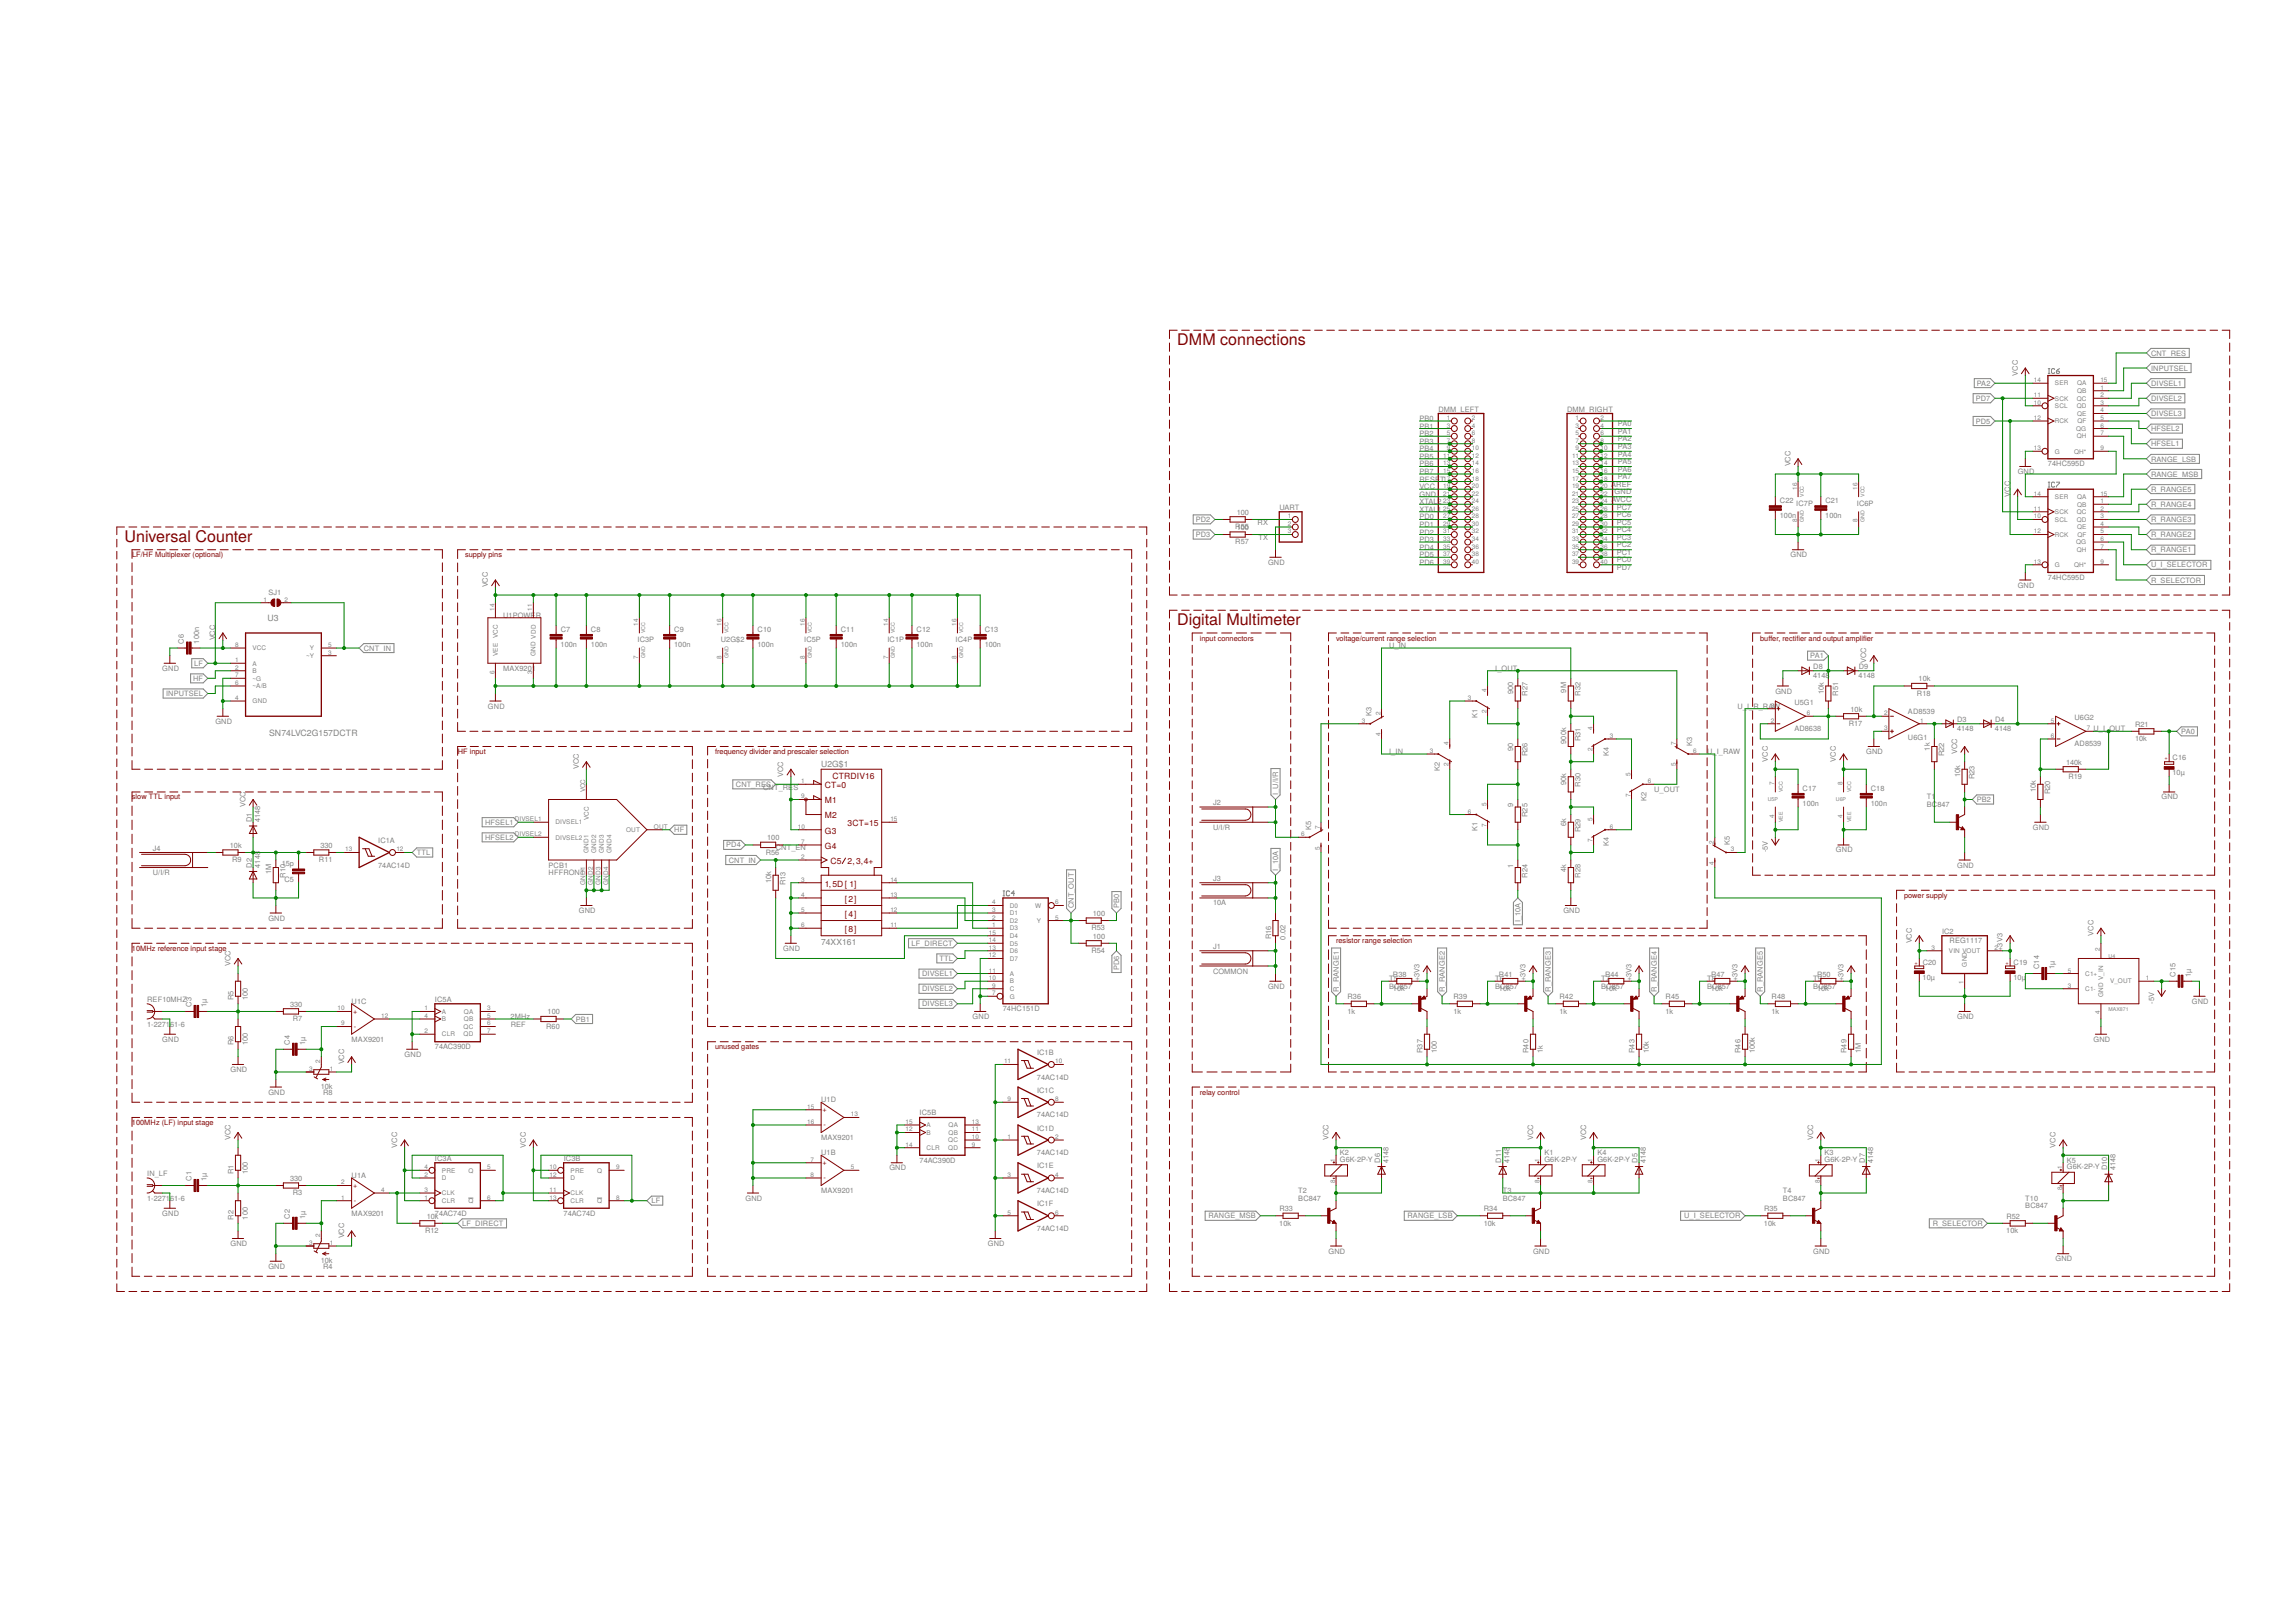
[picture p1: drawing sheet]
<svg xmlns="http://www.w3.org/2000/svg" width="297mm" height="210mm" viewBox="0 0 297 210" stroke-linecap="round" stroke-linejoin="round" font-family="sans-serif">
<defs><g id="words">
<g font-size="2.1" fill="#800000">
<text x="152.3" y="44.7">DMM connections</text>
<text x="16.1" y="70.2">Universal Counter</text>
<text x="152.3" y="80.9">Digital Multimeter</text>
</g>
<g font-size="1.1" fill="#808080">
<text x="34.6" y="80.4">U3</text>
<text x="34.8" y="95.2">SN74LVC2G157DCTR</text>
<text x="106.2" y="99.3">U2G$1</text>
<text x="106.2" y="122.3">74XX161</text>
</g>
<g font-size="1.1" fill="#800000">
<text x="106.7" y="102">CT=0</text>
<text x="107.7" y="100.8">CTRDIV16</text>
<text x="106.7" y="104">M1</text>
<text x="106.7" y="105.9">M2</text>
<text x="106.7" y="107.9">G3</text>
<text x="109.7" y="106.9">3CT=15</text>
<text x="106.7" y="109.8">G4</text>
<text x="107.5" y="111.8">C5</text>
<text x="109.7" y="111.8">2,3,4+</text>
<text x="106.7" y="114.7">1,5D [ 1]</text>
<text x="109.3" y="118.6">[ 4]</text>
<text x="109.3" y="116.7">[2]</text>
<text x="109.3" y="120.6">[8]</text>
</g>
<g font-size="1" fill="#808080">
<text x="278.3" y="46">CNT_RES</text>
<text x="278.3" y="48">INPUTSEL</text>
<text x="186.1" y="53.3">DMM_LEFT</text>
<text x="202.7" y="53.3">DMM_RIGHT</text>
<text x="255.6" y="51.9">PD7</text>
<text x="255.8" y="49.9">PA2</text>
<text x="261" y="48.6" transform="rotate(-90 261 48.6)">VCC</text>
<text x="278.3" y="49.9">DIVSEL1</text>
<text x="278.3" y="51.9">DIVSEL2</text>
<text x="278.3" y="53.8">DIVSEL3</text>
<text x="183.6" y="54.5">PB0</text>
<text x="183.6" y="55.5">PB1</text>
<text x="183.6" y="56.4">PB2</text>
<text x="183.6" y="57.4">PB3</text>
<text x="183.6" y="58.4">PB4</text>
<text x="183.6" y="59.4">PB5</text>
<text x="209.3" y="55.2">PA0</text>
<text x="209.3" y="56.1">PA1</text>
<text x="209.3" y="57.1">PA2</text>
<text x="209.3" y="58.1">PA3</text>
<text x="209.3" y="59.1">PA4</text>
<text x="255.6" y="54.8">PD5</text>
<text x="278.3" y="57.8">HFSEL1</text>
<text x="278.3" y="55.8">HFSEL2</text>
<text x="278.3" y="59.7">RANGE_LSB</text>
<text x="165.5" y="66">UART</text>
<text x="183.6" y="63.3">VCC</text>
<text x="183.6" y="64.3">GND</text>
<text x="183.6" y="60.4">PB6</text>
<text x="183.6" y="61.3">PB7</text>
<text x="183.6" y="62.3">RESE</text>
<text x="183.6" y="65.3">XTAL2</text>
<text x="186.3" y="62.3">T</text>
<text x="208.4" y="63">AREF</text>
<text x="208.5" y="65">AVCC</text>
<text x="208.9" y="64">GND</text>
<text x="209.2" y="65.9">PC7</text>
<text x="209.3" y="60.1">PA5</text>
<text x="209.3" y="61">PA6</text>
<text x="209.3" y="62">PA7</text>
<text x="230.3" y="65.1">C22</text>
<text x="231.6" y="60.4" transform="rotate(-90 231.6 60.4)">VCC</text>
<text x="232.4" y="65.5">IC7P</text>
<text x="236.2" y="65.1">C21</text>
<text x="240.2" y="65.5">IC6P</text>
<text x="260.1" y="64.3" transform="rotate(-90 260.1 64.3)">VCC</text>
<text x="261" y="61.3">GND</text>
<text x="265" y="60.4">74HC595D</text>
<text x="278.3" y="61.7">RANGE_MSB</text>
<text x="278.3" y="65.6">R_RANGE4</text>
<text x="278.3" y="63.6">R_RANGE5</text>
<text x="154.7" y="67.6">PD2</text>
<text x="154.7" y="69.5">PD3</text>
<text x="159.8" y="68.5">R00</text>
<text x="159.8" y="70.4">R57</text>
<text x="160" y="66.6">100</text>
<text x="160" y="68.6">155</text>
<text x="162.7" y="67.9">RX</text>
<text x="162.8" y="69.9">TX</text>
<text x="183.6" y="66.2">XTAL1</text>
<text x="183.6" y="67.2">PD0</text>
<text x="183.6" y="68.2">PD1</text>
<text x="183.6" y="69.2">PD2</text>
<text x="183.6" y="70.2">PD3</text>
<text x="183.6" y="71.1">PD4</text>
<text x="209.2" y="66.9">PC6</text>
<text x="209.2" y="67.9">PC5</text>
<text x="209.2" y="68.9">PC4</text>
<text x="209.2" y="69.9">PC3</text>
<text x="209.2" y="70.8">PC2</text>
<text x="209.2" y="71.8">PC1</text>
<text x="230.3" y="67.1">100n</text>
<text x="236.1" y="67.1">100n</text>
<text x="278.3" y="71.5">R_RANGE1</text>
<text x="278.3" y="69.5">R_RANGE2</text>
<text x="278.3" y="67.6">R_RANGE3</text>
<text x="34.7" y="77">SJ1</text>
<text x="63.1" y="76" transform="rotate(-90 63.1 76)">VCC</text>
<text x="164" y="73.1">GND</text>
<text x="183.6" y="72.1">PD5</text>
<text x="183.6" y="73.1">PD6</text>
<text x="209.2" y="72.8">PC0</text>
<text x="209.2" y="73.8">PD7</text>
<text x="231.6" y="72.1">GND</text>
<text x="261" y="76">GND</text>
<text x="265" y="75.1">74HC595D</text>
<text x="278.3" y="73.4">U_I_SELECTOR</text>
<text x="278.3" y="75.4">R_SELECTOR</text>
<text x="23.8" y="83.3" transform="rotate(-90 23.8 83.3)">C6</text>
<text x="25.7" y="83.3" transform="rotate(-90 25.7 83.3)">100n</text>
<text x="27.9" y="82.9" transform="rotate(-90 27.9 82.9)">VCC</text>
<text x="65.1" y="80">U1POWER</text>
<text x="72.5" y="83.7">100n</text>
<text x="72.5" y="81.8">C7</text>
<text x="76.4" y="83.7">100n</text>
<text x="76.5" y="81.8">C8</text>
<text x="82.5" y="83.1">IC3P</text>
<text x="87.2" y="83.7">100n</text>
<text x="87.2" y="81.8">C9</text>
<text x="93.3" y="83.1">U2G$2</text>
<text x="98" y="83.7">100n</text>
<text x="98" y="81.8">C10</text>
<text x="104" y="83.1">IC5P</text>
<text x="108.8" y="83.7">100n</text>
<text x="108.8" y="81.8">C11</text>
<text x="114.8" y="83.1">IC1P</text>
<text x="118.6" y="83.7">100n</text>
<text x="118.6" y="81.8">C12</text>
<text x="123.6" y="83.1">IC4P</text>
<text x="127.4" y="83.7">100n</text>
<text x="127.4" y="81.8">C13</text>
<text x="179.7" y="83.9">U_IN</text>
<text x="21" y="86.8">GND</text>
<text x="25" y="88.1">HF</text>
<text x="25.1" y="86.2">LF</text>
<text x="47.1" y="84.2">CNT_IN</text>
<text x="65.1" y="86.8">MAX9201</text>
<text x="193.4" y="86.8">I_OUT</text>
<text x="195.8" y="89.9" transform="rotate(-90 195.8 89.9)">900</text>
<text x="202.6" y="89.6" transform="rotate(-90 202.6 89.6)">9M</text>
<text x="229.7" y="89.7">GND</text>
<text x="234.2" y="85.2">PA1</text>
<text x="234.6" y="87.7">4148</text>
<text x="234.6" y="86.6">D8</text>
<text x="235.9" y="89.8" transform="rotate(-90 235.9 89.8)">10k</text>
<text x="240.5" y="87.7">4148</text>
<text x="240.5" y="86.6">D9</text>
<text x="241.4" y="85.8" transform="rotate(-90 241.4 85.8)">VCC</text>
<text x="248.2" y="88.2">10k</text>
<text x="21.5" y="90.1">INPUTSEL</text>
<text x="27.9" y="93.7">GND</text>
<text x="63.1" y="91.7">GND</text>
<text x="177.5" y="92.7" transform="rotate(-90 177.5 92.7)">K3</text>
<text x="191.2" y="92.9" transform="rotate(-90 191.2 92.9)">K1</text>
<text x="197.6" y="90" transform="rotate(-90 197.6 90)">R27</text>
<text x="204.5" y="95.9" transform="rotate(-90 204.5 95.9)">R31</text>
<text x="204.5" y="90" transform="rotate(-90 204.5 90)">R32</text>
<text x="224.8" y="91.7">U_I_R_RAW</text>
<text x="232.1" y="94.6">AD8638</text>
<text x="232.1" y="91.2">U5G1</text>
<text x="237.8" y="90" transform="rotate(-90 237.8 90)">R51</text>
<text x="239.2" y="93.9">R17</text>
<text x="239.4" y="92.1">10k</text>
<text x="246.8" y="92.4">AD8539</text>
<text x="246.8" y="95.8">U6G1</text>
<text x="248" y="90">R18</text>
<text x="253.2" y="94.6">4148</text>
<text x="253.2" y="93.5">D3</text>
<text x="258.1" y="94.6">4148</text>
<text x="258.1" y="93.5">D4</text>
<text x="268.4" y="93.2">U6G2</text>
<text x="270.8" y="94.6">U_I_</text>
<text x="272.9" y="94.6">OUT</text>
<text x="276.2" y="95.9">10k</text>
<text x="276.2" y="94.1">R21</text>
<text x="282.2" y="95">PA0</text>
<text x="74.9" y="99.5" transform="rotate(-90 74.9 99.5)">VCC</text>
<text x="95.2" y="101.8">CNT_RES</text>
<text x="101.3" y="100.5" transform="rotate(-90 101.3 100.5)">VCC</text>
<text x="179.7" y="97.6">I_IN</text>
<text x="186.3" y="99.7" transform="rotate(-90 186.3 99.7)">K2</text>
<text x="195.8" y="97.2" transform="rotate(-90 195.8 97.2)">90</text>
<text x="197.6" y="97.9" transform="rotate(-90 197.6 97.9)">R26</text>
<text x="202.6" y="101.6" transform="rotate(-90 202.6 101.6)">90k</text>
<text x="202.6" y="96.2" transform="rotate(-90 202.6 96.2)">900k</text>
<text x="204.5" y="101.8" transform="rotate(-90 204.5 101.8)">R30</text>
<text x="208.1" y="97.8" transform="rotate(-90 208.1 97.8)">K4</text>
<text x="218.9" y="96.6" transform="rotate(-90 218.9 96.6)">K3</text>
<text x="220.9" y="97.6">U_I_RAW</text>
<text x="228.7" y="98.6" transform="rotate(-90 228.7 98.6)">VCC</text>
<text x="237.5" y="98.6" transform="rotate(-90 237.5 98.6)">VCC</text>
<text x="241.4" y="97.6">GND</text>
<text x="249.7" y="97.1" transform="rotate(-90 249.7 97.1)">1k</text>
<text x="251.5" y="97.9" transform="rotate(-90 251.5 97.9)">R22</text>
<text x="253.2" y="97.6" transform="rotate(-90 253.2 97.6)">VCC</text>
<text x="253.6" y="100.6" transform="rotate(-90 253.6 100.6)">10k</text>
<text x="255.4" y="100.8" transform="rotate(-90 255.4 100.8)">R23</text>
<text x="267.3" y="98.9">140k</text>
<text x="267.6" y="100.8">R19</text>
<text x="268.4" y="96.6">AD8539</text>
<text x="281.1" y="100.3">10µ</text>
<text x="281.1" y="98.4">C16</text>
<text x="31.8" y="104.4" transform="rotate(-90 31.8 104.4)">VCC</text>
<text x="32.6" y="106.4" transform="rotate(-90 32.6 106.4)">D1</text>
<text x="33.6" y="106.4" transform="rotate(-90 33.6 106.4)">4148</text>
<text x="62.8" y="106.7">HFSEL1</text>
<text x="87.2" y="107.7">HF</text>
<text x="98.7" y="102.2">CNT_RES</text>
<text x="156.9" y="107.4">U/I/R</text>
<text x="156.9" y="104.2">J2</text>
<text x="165.4" y="102.9" transform="rotate(-90 165.4 102.9)">I_U/I/R</text>
<text x="169.6" y="107.4" transform="rotate(-90 169.6 107.4)">K5</text>
<text x="191.2" y="107.6" transform="rotate(-90 191.2 107.6)">K1</text>
<text x="195.8" y="104.5" transform="rotate(-90 195.8 104.5)">9</text>
<text x="197.6" y="105.7" transform="rotate(-90 197.6 105.7)">R25</text>
<text x="202.6" y="106.9" transform="rotate(-90 202.6 106.9)">6k</text>
<text x="204.5" y="107.7" transform="rotate(-90 204.5 107.7)">R29</text>
<text x="213" y="103.7" transform="rotate(-90 213 103.7)">K2</text>
<text x="214" y="102.5">U_OUT</text>
<text x="233.2" y="104.3">100n</text>
<text x="233.2" y="102.3">C17</text>
<text x="242" y="104.3">100n</text>
<text x="242" y="102.3">C18</text>
<text x="249.3" y="104.4">BC847</text>
<text x="249.3" y="103.5">T1</text>
<text x="255.7" y="103.8">PB2</text>
<text x="263" y="107.4">GND</text>
<text x="263.4" y="102.6" transform="rotate(-90 263.4 102.6)">10k</text>
<text x="265.2" y="102.8" transform="rotate(-90 265.2 102.8)">R20</text>
<text x="279.7" y="103.5">GND</text>
<text x="19.8" y="113.3">U/I/R</text>
<text x="19.8" y="110.1">J4</text>
<text x="29.7" y="109.7">10k</text>
<text x="30" y="111.6">R9</text>
<text x="32.6" y="112.3" transform="rotate(-90 32.6 112.3)">D2</text>
<text x="33.6" y="112.3" transform="rotate(-90 33.6 112.3)">4148</text>
<text x="35.1" y="113.1" transform="rotate(-90 35.1 113.1)">1M</text>
<text x="36.5" y="112.1">15p</text>
<text x="36.9" y="113.6" transform="rotate(-90 36.9 113.6)">R10</text>
<text x="41.3" y="111.6">R11</text>
<text x="41.5" y="109.7">330</text>
<text x="48.9" y="112.3">74AC14D</text>
<text x="48.9" y="109.1">IC1A</text>
<text x="53.9" y="110.7">TTL</text>
<text x="62.8" y="108.7">HFSEL2</text>
<text x="71" y="112.3">PCB1</text>
<text x="71" y="113.3">HFFRONT</text>
<text x="93.9" y="109.7">PD4</text>
<text x="94.3" y="111.6">CNT_IN</text>
<text x="99.1" y="110.6">R56</text>
<text x="99.3" y="108.7">100</text>
<text x="100.4" y="110">CNT_EN</text>
<text x="156.9" y="114">J3</text>
<text x="165.4" y="112.7" transform="rotate(-90 165.4 112.7)">I_10A</text>
<text x="195.8" y="112.3" transform="rotate(-90 195.8 112.3)">1</text>
<text x="197.6" y="113.6" transform="rotate(-90 197.6 113.6)">R24</text>
<text x="202.6" y="112.8" transform="rotate(-90 202.6 112.8)">4k</text>
<text x="204.5" y="113.6" transform="rotate(-90 204.5 113.6)">R28</text>
<text x="208.1" y="109.5" transform="rotate(-90 208.1 109.5)">K4</text>
<text x="223.8" y="109.3" transform="rotate(-90 223.8 109.3)">K5</text>
<text x="228.7" y="110.3" transform="rotate(-90 228.7 110.3)">-5V</text>
<text x="237.5" y="110.3">GND</text>
<text x="253.2" y="112.3">GND</text>
<text x="34.7" y="119.1">GND</text>
<text x="36.8" y="114.1">C5</text>
<text x="74.9" y="118.2">GND</text>
<text x="99.8" y="114.3" transform="rotate(-90 99.8 114.3)">10k</text>
<text x="101.6" y="114.5" transform="rotate(-90 101.6 114.5)">R13</text>
<text x="138.9" y="117.6" transform="rotate(-90 138.9 117.6)">CNT_OUT</text>
<text x="141.4" y="118.5">100</text>
<text x="144.8" y="117.6" transform="rotate(-90 144.8 117.6)">PB0</text>
<text x="156.9" y="117.2">10A</text>
<text x="196.7" y="119.3" transform="rotate(-90 196.7 119.3)">I_10A</text>
<text x="202.3" y="118.2">GND</text>
<text x="29.8" y="125" transform="rotate(-90 29.8 125)">VCC</text>
<text x="101.3" y="123.1">GND</text>
<text x="117.9" y="122.4">LF_DIRECT</text>
<text x="121.5" y="124.4">TTL</text>
<text x="141.2" y="120.4">R53</text>
<text x="141.2" y="123.3">R54</text>
<text x="141.4" y="121.5">100</text>
<text x="144.8" y="125.5" transform="rotate(-90 144.8 125.5)">PD6</text>
<text x="156.9" y="126">COMMON</text>
<text x="156.9" y="122.8">J1</text>
<text x="164.4" y="121.6" transform="rotate(-90 164.4 121.6)">R16</text>
<text x="166.3" y="121.6" transform="rotate(-90 166.3 121.6)">0.02</text>
<text x="247.3" y="122.1" transform="rotate(-90 247.3 122.1)">VCC</text>
<text x="248.7" y="124.8">C20</text>
<text x="251.2" y="120.8">IC2</text>
<text x="252.2" y="122.1">REG1117</text>
<text x="259.1" y="123.1" transform="rotate(-90 259.1 123.1)">+3V3</text>
<text x="260.5" y="124.8">C19</text>
<text x="263.8" y="125.4" transform="rotate(-90 263.8 125.4)">C14</text>
<text x="265.8" y="125.4" transform="rotate(-90 265.8 125.4)">1µ</text>
<text x="270.8" y="121.1" transform="rotate(-90 270.8 121.1)">VCC</text>
<text x="19" y="129.6">REF10MHZ</text>
<text x="24.8" y="130.3" transform="rotate(-90 24.8 130.3)">C3</text>
<text x="26.7" y="130.3" transform="rotate(-90 26.7 130.3)">1µ</text>
<text x="30.2" y="129.4" transform="rotate(-90 30.2 129.4)">R5</text>
<text x="32.1" y="129.4" transform="rotate(-90 32.1 129.4)">100</text>
<text x="37.5" y="130.3">330</text>
<text x="45.5" y="129.9">U1C</text>
<text x="56.3" y="129.7">IC5A</text>
<text x="66.1" y="131.9">2MHz</text>
<text x="70.8" y="131.3">100</text>
<text x="119.3" y="126.3">DIVSEL1</text>
<text x="119.3" y="128.3">DIVSEL2</text>
<text x="119.3" y="130.2">DIVSEL3</text>
<text x="125.8" y="131.9">GND</text>
<text x="129.7" y="130.9">74HC151D</text>
<text x="164" y="127.9">GND</text>
<text x="173.2" y="128.3" transform="rotate(-90 173.2 128.3)">R_RANGE1</text>
<text x="174.3" y="131.2">1k</text>
<text x="174.3" y="129.3">R36</text>
<text x="179.7" y="127.9">BC857</text>
<text x="179.7" y="127">T5</text>
<text x="180.2" y="128.2">10k</text>
<text x="180.2" y="126.4">R38</text>
<text x="183.6" y="127" transform="rotate(-90 183.6 127)">+3V3</text>
<text x="186.9" y="128.3" transform="rotate(-90 186.9 128.3)">R_RANGE2</text>
<text x="188" y="131.2">1k</text>
<text x="188" y="129.3">R39</text>
<text x="193.4" y="127.9">BC857</text>
<text x="193.4" y="127">T6</text>
<text x="193.9" y="128.2">10k</text>
<text x="193.9" y="126.4">R41</text>
<text x="197.3" y="127" transform="rotate(-90 197.3 127)">+3V3</text>
<text x="200.6" y="128.3" transform="rotate(-90 200.6 128.3)">R_RANGE3</text>
<text x="201.8" y="131.2">1k</text>
<text x="201.8" y="129.3">R42</text>
<text x="207.2" y="127.9">BC857</text>
<text x="207.2" y="127">T7</text>
<text x="207.6" y="128.2">10k</text>
<text x="207.6" y="126.4">R44</text>
<text x="211.1" y="127" transform="rotate(-90 211.1 127)">+3V3</text>
<text x="214.3" y="128.3" transform="rotate(-90 214.3 128.3)">R_RANGE4</text>
<text x="215.5" y="131.2">1k</text>
<text x="215.5" y="129.3">R45</text>
<text x="220.9" y="127.9">BC857</text>
<text x="220.9" y="127">T8</text>
<text x="221.4" y="128.2">10k</text>
<text x="221.4" y="126.4">R47</text>
<text x="224.8" y="127" transform="rotate(-90 224.8 127)">+3V3</text>
<text x="228.1" y="128.3" transform="rotate(-90 228.1 128.3)">R_RANGE5</text>
<text x="229.2" y="131.2">1k</text>
<text x="229.2" y="129.3">R48</text>
<text x="234.6" y="127.9">BC857</text>
<text x="234.6" y="127">T9</text>
<text x="235.1" y="128.2">10k</text>
<text x="235.1" y="126.4">R50</text>
<text x="238.5" y="127" transform="rotate(-90 238.5 127)">+3V3</text>
<text x="248.7" y="126.8">10µ</text>
<text x="253.2" y="131.9">GND</text>
<text x="260.5" y="126.8">10µ</text>
<text x="278.7" y="129.9" transform="rotate(-90 278.7 129.9)">-5V</text>
<text x="281.5" y="126.4" transform="rotate(-90 281.5 126.4)">C15</text>
<text x="283.4" y="126.4" transform="rotate(-90 283.4 126.4)">1µ</text>
<text x="283.6" y="129.9">GND</text>
<text x="19" y="132.8">1-227161-6</text>
<text x="21" y="134.8">GND</text>
<text x="30.2" y="135.3" transform="rotate(-90 30.2 135.3)">R6</text>
<text x="32.1" y="135.3" transform="rotate(-90 32.1 135.3)">100</text>
<text x="37.5" y="135.2" transform="rotate(-90 37.5 135.2)">C4</text>
<text x="37.9" y="132.1">R7</text>
<text x="39.5" y="135.2" transform="rotate(-90 39.5 135.2)">1µ</text>
<text x="44.5" y="137.7" transform="rotate(-90 44.5 137.7)">VCC</text>
<text x="45.5" y="134.8">MAX9201</text>
<text x="52.4" y="136.8">GND</text>
<text x="56.3" y="135.8">74AC390D</text>
<text x="66.1" y="132.8">REF</text>
<text x="70.7" y="133.1">R60</text>
<text x="74.5" y="132.2">PB1</text>
<text x="134.2" y="136.5">IC1B</text>
<text x="184" y="136.3" transform="rotate(-90 184 136.3)">R37</text>
<text x="185.9" y="136.3" transform="rotate(-90 185.9 136.3)">100</text>
<text x="197.8" y="136.3" transform="rotate(-90 197.8 136.3)">R40</text>
<text x="199.6" y="136.3" transform="rotate(-90 199.6 136.3)">1k</text>
<text x="211.5" y="136.3" transform="rotate(-90 211.5 136.3)">R43</text>
<text x="213.3" y="136.3" transform="rotate(-90 213.3 136.3)">10k</text>
<text x="225.2" y="136.3" transform="rotate(-90 225.2 136.3)">R46</text>
<text x="227" y="136.3" transform="rotate(-90 227 136.3)">100k</text>
<text x="238.9" y="136.3" transform="rotate(-90 238.9 136.3)">R49</text>
<text x="240.8" y="136.3" transform="rotate(-90 240.8 136.3)">1M</text>
<text x="270.8" y="134.8">GND</text>
<text x="29.8" y="138.7">GND</text>
<text x="34.7" y="141.7">GND</text>
<text x="41.5" y="140.9">10k</text>
<text x="41.8" y="141.7">R8</text>
<text x="106.2" y="142.6">U1D</text>
<text x="134.2" y="139.7">74AC14D</text>
<text x="134.2" y="141.4">IC1C</text>
<text x="29.8" y="147.5" transform="rotate(-90 29.8 147.5)">VCC</text>
<text x="51.4" y="148.5" transform="rotate(-90 51.4 148.5)">VCC</text>
<text x="68" y="148.5" transform="rotate(-90 68 148.5)">VCC</text>
<text x="106.2" y="147.5">MAX9201</text>
<text x="106.2" y="149.5">U1B</text>
<text x="119" y="144.4">IC5B</text>
<text x="134.2" y="144.6">74AC14D</text>
<text x="134.2" y="149.5">74AC14D</text>
<text x="134.2" y="146.3">IC1D</text>
<text x="171.9" y="147.5" transform="rotate(-90 171.9 147.5)">VCC</text>
<text x="173.4" y="149.5">K2</text>
<text x="198.3" y="147.5" transform="rotate(-90 198.3 147.5)">VCC</text>
<text x="199.8" y="149.5">K1</text>
<text x="205.2" y="147.5" transform="rotate(-90 205.2 147.5)">VCC</text>
<text x="206.7" y="149.5">K4</text>
<text x="234.6" y="147.5" transform="rotate(-90 234.6 147.5)">VCC</text>
<text x="236.1" y="149.5">K3</text>
<text x="265.9" y="148.5" transform="rotate(-90 265.9 148.5)">VCC</text>
<text x="19" y="155.4">1-227161-6</text>
<text x="19" y="152.1">IN_LF</text>
<text x="24.8" y="152.8" transform="rotate(-90 24.8 152.8)">C1</text>
<text x="26.7" y="152.8" transform="rotate(-90 26.7 152.8)">1µ</text>
<text x="30.2" y="151.9" transform="rotate(-90 30.2 151.9)">R1</text>
<text x="32.1" y="151.9" transform="rotate(-90 32.1 151.9)">100</text>
<text x="37.5" y="152.8">330</text>
<text x="37.9" y="154.7">R3</text>
<text x="45.5" y="152.4">U1A</text>
<text x="56.3" y="150.2">IC3A</text>
<text x="72.9" y="150.2">IC3B</text>
<text x="84.3" y="155.7">LF</text>
<text x="96.4" y="155.4">GND</text>
<text x="106.2" y="154.4">MAX9201</text>
<text x="115.1" y="151.5">GND</text>
<text x="119" y="150.5">74AC390D</text>
<text x="134.2" y="154.4">74AC14D</text>
<text x="134.2" y="151.2">IC1E</text>
<text x="168" y="155.4">BC847</text>
<text x="168" y="154.4">T2</text>
<text x="173.4" y="150.3">G6K-2P-Y</text>
<text x="178.5" y="150.5" transform="rotate(-90 178.5 150.5)">D6</text>
<text x="179.6" y="150.5" transform="rotate(-90 179.6 150.5)">4148</text>
<text x="194.2" y="150.5" transform="rotate(-90 194.2 150.5)">D11</text>
<text x="194.4" y="155.4">BC847</text>
<text x="194.4" y="154.4">T3</text>
<text x="195.3" y="150.5" transform="rotate(-90 195.3 150.5)">4148</text>
<text x="199.8" y="150.3">G6K-2P-Y</text>
<text x="206.7" y="150.3">G6K-2P-Y</text>
<text x="211.9" y="150.5" transform="rotate(-90 211.9 150.5)">D5</text>
<text x="212.9" y="150.5" transform="rotate(-90 212.9 150.5)">4148</text>
<text x="230.7" y="155.4">BC847</text>
<text x="230.7" y="154.4">T4</text>
<text x="236.1" y="150.3">G6K-2P-Y</text>
<text x="241.3" y="150.5" transform="rotate(-90 241.3 150.5)">D7</text>
<text x="242.3" y="150.5" transform="rotate(-90 242.3 150.5)">4148</text>
<text x="262" y="155.4">T10</text>
<text x="267.4" y="151.3">G6K-2P-Y</text>
<text x="267.4" y="150.5">K5</text>
<text x="272.6" y="151.5" transform="rotate(-90 272.6 151.5)">D10</text>
<text x="273.7" y="151.5" transform="rotate(-90 273.7 151.5)">4148</text>
<text x="21" y="157.3">GND</text>
<text x="29.8" y="161.3">GND</text>
<text x="30.2" y="157.8" transform="rotate(-90 30.2 157.8)">R2</text>
<text x="32.1" y="157.8" transform="rotate(-90 32.1 157.8)">100</text>
<text x="37.5" y="157.7" transform="rotate(-90 37.5 157.7)">C2</text>
<text x="39.5" y="157.7" transform="rotate(-90 39.5 157.7)">1µ</text>
<text x="44.5" y="160.3" transform="rotate(-90 44.5 160.3)">VCC</text>
<text x="45.5" y="157.3">MAX9201</text>
<text x="55" y="159.6">R12</text>
<text x="55.2" y="157.7">10k</text>
<text x="56.3" y="157.3">74AC74D</text>
<text x="59.8" y="158.7">LF_DIRECT</text>
<text x="72.9" y="157.3">74AC74D</text>
<text x="127.8" y="161.3">GND</text>
<text x="134.2" y="159.3">74AC14D</text>
<text x="134.2" y="156.1">IC1F</text>
<text x="156.3" y="157.7">RANGE_MSB</text>
<text x="165.5" y="158.6">10k</text>
<text x="165.5" y="156.8">R33</text>
<text x="182.1" y="157.7">RANGE_LSB</text>
<text x="192" y="158.6">10k</text>
<text x="192" y="156.8">R34</text>
<text x="217.9" y="157.7">U_I_SELECTOR</text>
<text x="228.2" y="158.6">10k</text>
<text x="228.2" y="156.8">R35</text>
<text x="250" y="158.6">R_SELECTOR</text>
<text x="259.6" y="159.6">10k</text>
<text x="259.6" y="157.7">R52</text>
<text x="262" y="156.4">BC847</text>
<text x="34.7" y="164.2">GND</text>
<text x="41.5" y="163.4">10k</text>
<text x="41.8" y="164.2">R4</text>
<text x="171.9" y="162.2">GND</text>
<text x="198.3" y="162.2">GND</text>
<text x="234.6" y="162.2">GND</text>
<text x="265.9" y="163.2">GND</text>
</g>
<g font-size="1" fill="#800000">
<text x="17.1" y="72.1">LF/HF Multiplexer (optional)</text>
<text x="60.2" y="72.1">supply pins</text>
<text x="155.2" y="82.9">input connectors</text>
<text x="172.9" y="82.9">voltage/current range selection</text>
<text x="227.7" y="82.9">bufer, rectifer and output amplifer</text>
<text x="228.8" y="82.9">f</text>
<text x="232.4" y="82.9">i</text>
<text x="241" y="82.9">i</text>
<text x="59.2" y="97.6">HF input</text>
<text x="92.5" y="97.6">frequency divider and prescaler selection</text>
<text x="17.1" y="103.5">slow TTL input</text>
<text x="246.3" y="116.2">power supply</text>
<text x="17.1" y="123.1">10MHz reference input stage</text>
<text x="172.9" y="122.1">resistor range selection</text>
<text x="45.7" y="131.2">+</text>
<text x="45.8" y="133.1">-</text>
<text x="92.5" y="135.8">unused gates</text>
<text x="106.4" y="143.9">+</text>
<text x="155.2" y="141.7">relay control</text>
<text x="17.1" y="145.6">100MHz (LF) input stage</text>
<text x="106.5" y="145.9">-</text>
<text x="45.7" y="153.7">+</text>
<text x="45.8" y="155.7">-</text>
<text x="106.4" y="150.8">+</text>
<text x="106.5" y="152.7">-</text>
</g>
<g font-size=".8" fill="#808080">
<text x="263.1" y="52.4">10</text>
<text x="263.1" y="51.4">11</text>
<text x="263.1" y="49.4">14</text>
<text x="265.9" y="52.8">SCL</text>
<text x="265.9" y="51.8">SCK</text>
<text x="265.9" y="49.9">SER</text>
<text x="268.7" y="51.8">QC</text>
<text x="268.7" y="52.8">QD</text>
<text x="268.7" y="50.9">QB</text>
<text x="268.7" y="53.8">QE</text>
<text x="268.7" y="49.9">QA</text>
<text x="271.7" y="50.4">1</text>
<text x="271.7" y="51.4">2</text>
<text x="271.7" y="52.4">3</text>
<text x="271.7" y="53.4">4</text>
<text x="271.7" y="49.4">15</text>
<text x="186.7" y="59.2">11</text>
<text x="187.2" y="54.3">1</text>
<text x="187.2" y="55.3">3</text>
<text x="187.2" y="56.3">5</text>
<text x="187.2" y="57.3">7</text>
<text x="187.2" y="58.3">9</text>
<text x="190.4" y="54.3">2</text>
<text x="190.4" y="55.3">4</text>
<text x="190.4" y="56.3">6</text>
<text x="190.4" y="57.3">8</text>
<text x="190.4" y="58.3">10</text>
<text x="190.4" y="59.2">12</text>
<text x="203.4" y="59.2">11</text>
<text x="203.8" y="54.3">1</text>
<text x="203.8" y="55.3">3</text>
<text x="203.8" y="56.3">5</text>
<text x="203.8" y="57.3">7</text>
<text x="203.8" y="58.3">9</text>
<text x="207.1" y="54.3">2</text>
<text x="207.1" y="55.3">4</text>
<text x="207.1" y="56.3">6</text>
<text x="207.1" y="57.3">8</text>
<text x="207.1" y="58.3">10</text>
<text x="207.1" y="59.2">12</text>
<text x="263.1" y="54.3">12</text>
<text x="263.1" y="58.3">13</text>
<text x="265.9" y="54.8">RCK</text>
<text x="265.9" y="58.7">G</text>
<text x="268.3" y="58.7">QH*</text>
<text x="268.6" y="55.8">QG</text>
<text x="268.7" y="56.7">QH</text>
<text x="268.7" y="54.8">QF</text>
<text x="271.7" y="54.3">5</text>
<text x="271.7" y="55.3">6</text>
<text x="271.7" y="56.3">7</text>
<text x="271.7" y="58.3">9</text>
<text x="186.7" y="60.2">13</text>
<text x="186.7" y="61.2">15</text>
<text x="186.7" y="62.2">17</text>
<text x="186.7" y="63.2">19</text>
<text x="186.7" y="64.1">21</text>
<text x="186.7" y="65.1">23</text>
<text x="190.4" y="60.2">14</text>
<text x="190.4" y="61.2">16</text>
<text x="190.4" y="62.2">18</text>
<text x="190.4" y="63.2">20</text>
<text x="190.4" y="64.1">22</text>
<text x="190.4" y="65.1">24</text>
<text x="203.4" y="60.2">13</text>
<text x="203.4" y="61.2">15</text>
<text x="203.4" y="62.2">17</text>
<text x="203.4" y="63.2">19</text>
<text x="203.4" y="64.1">21</text>
<text x="203.4" y="65.1">23</text>
<text x="207.1" y="60.2">14</text>
<text x="207.1" y="61.2">16</text>
<text x="207.1" y="62.2">18</text>
<text x="207.1" y="63.2">20</text>
<text x="207.1" y="64.1">22</text>
<text x="207.1" y="65.1">24</text>
<text x="232.5" y="63.4" transform="rotate(-90 232.5 63.4)">16</text>
<text x="240.3" y="63.4" transform="rotate(-90 240.3 63.4)">16</text>
<text x="263.1" y="64.1">14</text>
<text x="265.9" y="64.6">SER</text>
<text x="268.7" y="65.6">QB</text>
<text x="268.7" y="64.6">QA</text>
<text x="271.7" y="65.1">1</text>
<text x="271.7" y="64.1">15</text>
<text x="166.6" y="67.1">1</text>
<text x="166.6" y="68.1">2</text>
<text x="166.6" y="69">3</text>
<text x="186.7" y="66.1">25</text>
<text x="186.7" y="67.1">27</text>
<text x="186.7" y="68.1">29</text>
<text x="186.7" y="69">31</text>
<text x="186.7" y="70">33</text>
<text x="186.7" y="71">35</text>
<text x="186.7" y="72">37</text>
<text x="190.4" y="66.1">26</text>
<text x="190.4" y="67.1">28</text>
<text x="190.4" y="68.1">30</text>
<text x="190.4" y="69">32</text>
<text x="190.4" y="70">34</text>
<text x="190.4" y="71">36</text>
<text x="190.4" y="72">38</text>
<text x="203.4" y="66.1">25</text>
<text x="203.4" y="67.1">27</text>
<text x="203.4" y="68.1">29</text>
<text x="203.4" y="69">31</text>
<text x="203.4" y="70">33</text>
<text x="203.4" y="71">35</text>
<text x="203.4" y="72">37</text>
<text x="207.1" y="66.1">26</text>
<text x="207.1" y="67.1">28</text>
<text x="207.1" y="68.1">30</text>
<text x="207.1" y="69">32</text>
<text x="207.1" y="70">34</text>
<text x="207.1" y="71">36</text>
<text x="207.1" y="72">38</text>
<text x="232.5" y="67.6" transform="rotate(-90 232.5 67.6)">8</text>
<text x="240.3" y="67.6" transform="rotate(-90 240.3 67.6)">8</text>
<text x="263.1" y="67.1">10</text>
<text x="263.1" y="66.1">11</text>
<text x="263.1" y="69">12</text>
<text x="265.9" y="67.5">SCL</text>
<text x="265.9" y="66.5">SCK</text>
<text x="265.9" y="69.5">RCK</text>
<text x="268.6" y="70.5">QG</text>
<text x="268.7" y="66.5">QC</text>
<text x="268.7" y="67.5">QD</text>
<text x="268.7" y="71.4">QH</text>
<text x="268.7" y="68.5">QE</text>
<text x="268.7" y="69.5">QF</text>
<text x="271.7" y="66.1">2</text>
<text x="271.7" y="67.1">3</text>
<text x="271.7" y="68.1">4</text>
<text x="271.7" y="69">5</text>
<text x="271.7" y="70">6</text>
<text x="271.7" y="71">7</text>
<text x="34.1" y="77.9">1</text>
<text x="36.8" y="77.9">2</text>
<text x="186.7" y="73">39</text>
<text x="190.4" y="73">40</text>
<text x="203.4" y="73">39</text>
<text x="207.1" y="73">40</text>
<text x="263.1" y="73">13</text>
<text x="265.9" y="73.4">G</text>
<text x="268.3" y="73.4">QH*</text>
<text x="271.7" y="73">9</text>
<text x="30.4" y="83.7">8</text>
<text x="42.5" y="83.7">5</text>
<text x="64" y="79.1" transform="rotate(-90 64 79.1)">14</text>
<text x="64.4" y="82.6" transform="rotate(-90 64.4 82.6)">VCC</text>
<text x="68.9" y="79.1" transform="rotate(-90 68.9 79.1)">11</text>
<text x="82.6" y="81" transform="rotate(-90 82.6 81)">14</text>
<text x="93.4" y="81" transform="rotate(-90 93.4 81)">16</text>
<text x="104.1" y="81" transform="rotate(-90 104.1 81)">16</text>
<text x="114.9" y="81" transform="rotate(-90 114.9 81)">14</text>
<text x="123.7" y="81" transform="rotate(-90 123.7 81)">16</text>
<text x="30.4" y="85.7">1</text>
<text x="30.4" y="86.7">2</text>
<text x="30.4" y="87.7">7</text>
<text x="30.4" y="88.6">6</text>
<text x="32.7" y="88.1">~G</text>
<text x="32.7" y="89.1">~A/B</text>
<text x="32.7" y="84.2">VCC</text>
<text x="32.7" y="86.1">A</text>
<text x="32.7" y="87.1">B</text>
<text x="39.6" y="85.1">~Y</text>
<text x="40.1" y="84.2">Y</text>
<text x="42.5" y="84.7">3</text>
<text x="64" y="87.2" transform="rotate(-90 64 87.2)">6</text>
<text x="64.4" y="84.9" transform="rotate(-90 64.4 84.9)">VEE</text>
<text x="68.9" y="87.2" transform="rotate(-90 68.9 87.2)">3</text>
<text x="69.3" y="84.9" transform="rotate(-90 69.3 84.9)">GND VDD</text>
<text x="82.6" y="85.2" transform="rotate(-90 82.6 85.2)">7</text>
<text x="93.4" y="85.2" transform="rotate(-90 93.4 85.2)">8</text>
<text x="104.1" y="85.2" transform="rotate(-90 104.1 85.2)">8</text>
<text x="114.9" y="85.2" transform="rotate(-90 114.9 85.2)">7</text>
<text x="123.7" y="85.2" transform="rotate(-90 123.7 85.2)">8</text>
<text x="192.3" y="89.6" transform="rotate(-90 192.3 89.6)">4</text>
<text x="30.4" y="90.6">4</text>
<text x="32.7" y="91">GND</text>
<text x="176.2" y="93.5">3</text>
<text x="178.6" y="95.2" transform="rotate(-90 178.6 95.2)">4</text>
<text x="178.6" y="92.5" transform="rotate(-90 178.6 92.5)">2</text>
<text x="189.9" y="90.6">3</text>
<text x="192.3" y="92.3" transform="rotate(-90 192.3 92.3)">2</text>
<text x="206" y="94.5" transform="rotate(-90 206 94.5)">4</text>
<text x="208.3" y="95.5">3</text>
<text x="229.1" y="91.6">3</text>
<text x="229.1" y="93.5">2</text>
<text x="233.7" y="92.5">6</text>
<text x="243.8" y="94.5">3</text>
<text x="243.8" y="92.5">2</text>
<text x="248.4" y="93.5">1</text>
<text x="265.3" y="93.5">5</text>
<text x="265.3" y="95.5">6</text>
<text x="270" y="94.5">7</text>
<text x="103.7" y="101.4">1</text>
<text x="185" y="97.4">3</text>
<text x="187.4" y="99.2" transform="rotate(-90 187.4 99.2)">2</text>
<text x="187.4" y="96.5" transform="rotate(-90 187.4 96.5)">4</text>
<text x="206" y="97.2" transform="rotate(-90 206 97.2)">2</text>
<text x="210.9" y="100.4" transform="rotate(-90 210.9 100.4)">5</text>
<text x="213.2" y="101.4">6</text>
<text x="216.8" y="99.2" transform="rotate(-90 216.8 99.2)">5</text>
<text x="216.8" y="96.5" transform="rotate(-90 216.8 96.5)">7</text>
<text x="219" y="97.4">6</text>
<text x="229.5" y="101.6" transform="rotate(-90 229.5 101.6)">7</text>
<text x="238.4" y="101.6" transform="rotate(-90 238.4 101.6)">8</text>
<text x="66.6" y="106.3">DIVSEL1</text>
<text x="71.9" y="106.7">DIVSEL1</text>
<text x="75.7" y="102.6" transform="rotate(-90 75.7 102.6)">VCC</text>
<text x="76.2" y="106.1" transform="rotate(-90 76.2 106.1)">VCC</text>
<text x="81" y="107.7">OUT</text>
<text x="84.6" y="107.2">OUT</text>
<text x="103.2" y="107.2">10</text>
<text x="103.7" y="103.3">9</text>
<text x="115.2" y="106.3">15</text>
<text x="170.8" y="107.2" transform="rotate(-90 170.8 107.2)">7</text>
<text x="189.9" y="105.3">6</text>
<text x="192.3" y="107" transform="rotate(-90 192.3 107)">7</text>
<text x="192.3" y="104.3" transform="rotate(-90 192.3 104.3)">5</text>
<text x="206" y="106.3" transform="rotate(-90 206 106.3)">5</text>
<text x="208.3" y="107.2">6</text>
<text x="210.9" y="103.1" transform="rotate(-90 210.9 103.1)">7</text>
<text x="229.5" y="105.8" transform="rotate(-90 229.5 105.8)">4</text>
<text x="238.4" y="105.8" transform="rotate(-90 238.4 105.8)">4</text>
<text x="44.7" y="110.2">13</text>
<text x="51.3" y="110.2">12</text>
<text x="66.6" y="108.2">DIVSEL2</text>
<text x="71.9" y="108.7">DIVSEL2</text>
<text x="76.2" y="110.4" transform="rotate(-90 76.2 110.4)">GND1</text>
<text x="77.1" y="110.4" transform="rotate(-90 77.1 110.4)">GND2</text>
<text x="78.1" y="110.4" transform="rotate(-90 78.1 110.4)">GND3</text>
<text x="79.1" y="110.4" transform="rotate(-90 79.1 110.4)">GND4</text>
<text x="103.7" y="111.2">2</text>
<text x="103.7" y="109.2">7</text>
<text x="168.3" y="108.2">6</text>
<text x="170.8" y="109.9" transform="rotate(-90 170.8 109.9)">5</text>
<text x="206" y="109" transform="rotate(-90 206 109)">7</text>
<text x="221.7" y="111.9" transform="rotate(-90 221.7 111.9)">4</text>
<text x="221.7" y="109.2" transform="rotate(-90 221.7 109.2)">2</text>
<text x="223.9" y="110.2">3</text>
<text x="75.7" y="114.5" transform="rotate(-90 75.7 114.5)">GND1</text>
<text x="76.7" y="114.5" transform="rotate(-90 76.7 114.5)">GND2</text>
<text x="77.7" y="114.5" transform="rotate(-90 77.7 114.5)">GND3</text>
<text x="78.7" y="114.5" transform="rotate(-90 78.7 114.5)">GND4</text>
<text x="103.7" y="120">6</text>
<text x="103.7" y="118">5</text>
<text x="103.7" y="116.1">4</text>
<text x="103.7" y="114.1">3</text>
<text x="115.2" y="114.1">14</text>
<text x="115.2" y="116.1">13</text>
<text x="115.2" y="118">12</text>
<text x="115.2" y="120">11</text>
<text x="128.4" y="120">1</text>
<text x="128.4" y="119">2</text>
<text x="128.4" y="118">3</text>
<text x="128.4" y="117">4</text>
<text x="130.7" y="119.4">D2</text>
<text x="130.7" y="118.4">D1</text>
<text x="130.7" y="117.5">D0</text>
<text x="133.9" y="117.5">W</text>
<text x="134.2" y="119.4">Y</text>
<text x="136.5" y="119">5</text>
<text x="136.5" y="117">6</text>
<text x="127.9" y="125.9">11</text>
<text x="127.9" y="123.9">12</text>
<text x="127.9" y="122.9">13</text>
<text x="127.9" y="121.9">14</text>
<text x="127.9" y="121">15</text>
<text x="130.7" y="120.4">D3</text>
<text x="130.7" y="124.3">D7</text>
<text x="130.7" y="123.3">D6</text>
<text x="130.7" y="122.4">D5</text>
<text x="130.7" y="121.4">D4</text>
<text x="249.9" y="122.9">3</text>
<text x="252.1" y="123.3">VIN VOUT</text>
<text x="254.5" y="125.1" transform="rotate(-90 254.5 125.1)">GND</text>
<text x="258" y="122.9">2</text>
<text x="267.5" y="125.9">5</text>
<text x="271.7" y="123.1" transform="rotate(-90 271.7 123.1)">2</text>
<text x="43.7" y="130.8">10</text>
<text x="49.3" y="131.7">12</text>
<text x="54.9" y="130.8">1</text>
<text x="54.9" y="131.7">4</text>
<text x="57.2" y="131.2">A</text>
<text x="60" y="131.2">QA</text>
<text x="63" y="130.8">3</text>
<text x="63" y="131.7">5</text>
<text x="127.9" y="126.8">10</text>
<text x="128.4" y="128.8">7</text>
<text x="128.4" y="127.8">9</text>
<text x="130.7" y="129.2">G</text>
<text x="130.7" y="128.2">C</text>
<text x="130.7" y="127.3">B</text>
<text x="130.7" y="126.3">A</text>
<text x="254" y="127.4" transform="rotate(-90 254 127.4)">1</text>
<text x="267.5" y="127.8">3</text>
<text x="269.8" y="126.3">C1+</text>
<text x="269.8" y="128.2">C1-</text>
<text x="271.7" y="131.3" transform="rotate(-90 271.7 131.3)">4</text>
<text x="272.1" y="129" transform="rotate(-90 272.1 129)">GND V_IN</text>
<text x="273" y="127.3">V_OUT</text>
<text x="277.6" y="126.8">1</text>
<text x="41.4" y="137.6" transform="rotate(-90 41.4 137.6)">2</text>
<text x="44.1" y="132.7">9</text>
<text x="54.9" y="133.7">2</text>
<text x="57.2" y="134.1">CLR</text>
<text x="57.2" y="132.2">B</text>
<text x="60" y="133.1">QC</text>
<text x="60" y="134.1">QD</text>
<text x="60" y="132.2">QB</text>
<text x="63" y="132.7">6</text>
<text x="63" y="133.7">7</text>
<text x="129.9" y="137.6">11</text>
<text x="136.5" y="137.6">10</text>
<text x="40" y="138.6">3</text>
<text x="42.7" y="138.6">1</text>
<text x="104.4" y="143.5">15</text>
<text x="130.3" y="142.5">9</text>
<text x="136.5" y="142.5">8</text>
<text x="104.4" y="145.4">16</text>
<text x="110.1" y="144.5">13</text>
<text x="117.2" y="145.4">15</text>
<text x="117.2" y="148.4">14</text>
<text x="117.2" y="146.4">12</text>
<text x="119.9" y="145.9">A</text>
<text x="119.9" y="148.8">CLR</text>
<text x="119.9" y="146.9">B</text>
<text x="122.7" y="147.8">QC</text>
<text x="122.7" y="148.8">QD</text>
<text x="122.7" y="145.9">QA</text>
<text x="122.7" y="146.9">QB</text>
<text x="125.7" y="145.4">13</text>
<text x="125.7" y="146.4">11</text>
<text x="125.7" y="147.4">10</text>
<text x="125.7" y="148.4">9</text>
<text x="130.3" y="147.4">1</text>
<text x="136.5" y="147.4">2</text>
<text x="44.1" y="153.3">2</text>
<text x="44.1" y="155.2">1</text>
<text x="49.3" y="154.3">4</text>
<text x="54.9" y="155.2">1</text>
<text x="54.9" y="152.3">2</text>
<text x="54.9" y="154.3">3</text>
<text x="54.9" y="151.3">4</text>
<text x="57.2" y="155.7">CLR</text>
<text x="57.2" y="152.7">D</text>
<text x="57.2" y="154.7">CLK</text>
<text x="57.2" y="151.8">PRE</text>
<text x="60.6" y="151.8">Q</text>
<text x="60.6" y="155.7">Q</text>
<text x="63" y="151.3">5</text>
<text x="63" y="155.2">6</text>
<text x="71.1" y="155.2">13</text>
<text x="71.1" y="152.3">12</text>
<text x="71.1" y="154.3">11</text>
<text x="71.1" y="151.3">10</text>
<text x="73.8" y="155.7">CLR</text>
<text x="73.8" y="152.7">D</text>
<text x="73.8" y="154.7">CLK</text>
<text x="73.8" y="151.8">PRE</text>
<text x="77.2" y="151.8">Q</text>
<text x="77.2" y="155.7">Q</text>
<text x="79.7" y="151.3">9</text>
<text x="79.7" y="155.2">8</text>
<text x="104.9" y="150.3">7</text>
<text x="104.9" y="152.3">8</text>
<text x="110.1" y="151.3">5</text>
<text x="130.3" y="152.3">3</text>
<text x="136.5" y="152.3">4</text>
<text x="172.7" y="153" transform="rotate(-90 172.7 153)">8</text>
<text x="172.7" y="150.3" transform="rotate(-90 172.7 150.3)">1</text>
<text x="199.2" y="153" transform="rotate(-90 199.2 153)">8</text>
<text x="199.2" y="150.3" transform="rotate(-90 199.2 150.3)">1</text>
<text x="206" y="153" transform="rotate(-90 206 153)">8</text>
<text x="206" y="150.3" transform="rotate(-90 206 150.3)">1</text>
<text x="235.4" y="153" transform="rotate(-90 235.4 153)">8</text>
<text x="235.4" y="150.3" transform="rotate(-90 235.4 150.3)">1</text>
<text x="266.8" y="154" transform="rotate(-90 266.8 154)">8</text>
<text x="266.8" y="151.3" transform="rotate(-90 266.8 151.3)">1</text>
<text x="40" y="161.1">3</text>
<text x="41.4" y="160.1" transform="rotate(-90 41.4 160.1)">2</text>
<text x="42.7" y="161.1">1</text>
<text x="130.3" y="157.2">5</text>
<text x="136.5" y="157.2">6</text>
</g>
<g font-size=".7" fill="#808080">
<text x="233.4" y="64.3" transform="rotate(-90 233.4 64.3)">VCC</text>
<text x="241.2" y="64.3" transform="rotate(-90 241.2 64.3)">VCC</text>
<text x="233.4" y="67.5" transform="rotate(-90 233.4 67.5)">GND</text>
<text x="241.2" y="67.5" transform="rotate(-90 241.2 67.5)">GND</text>
<text x="83.5" y="81.9" transform="rotate(-90 83.5 81.9)">VCC</text>
<text x="94.2" y="81.9" transform="rotate(-90 94.2 81.9)">VCC</text>
<text x="105" y="81.9" transform="rotate(-90 105 81.9)">VCC</text>
<text x="115.8" y="81.9" transform="rotate(-90 115.8 81.9)">VCC</text>
<text x="124.6" y="81.9" transform="rotate(-90 124.6 81.9)">VCC</text>
<text x="83.5" y="85.1" transform="rotate(-90 83.5 85.1)">GND</text>
<text x="94.2" y="85.1" transform="rotate(-90 94.2 85.1)">GND</text>
<text x="105" y="85.1" transform="rotate(-90 105 85.1)">GND</text>
<text x="115.8" y="85.1" transform="rotate(-90 115.8 85.1)">GND</text>
<text x="124.6" y="85.1" transform="rotate(-90 124.6 85.1)">GND</text>
<text x="228.7" y="103.7">U5P</text>
<text x="230.7" y="106.4" transform="rotate(-90 230.7 106.4)">VEE</text>
<text x="230.7" y="102.5" transform="rotate(-90 230.7 102.5)">VCC</text>
<text x="237.5" y="103.7">U6P</text>
<text x="239.5" y="106.4" transform="rotate(-90 239.5 106.4)">VEE</text>
<text x="239.5" y="102.5" transform="rotate(-90 239.5 102.5)">VCC</text>
<text x="272.8" y="124">U4</text>
<text x="272.8" y="130.9">MAX871</text>
</g>
<g font-size=".7" fill="#800000">
<text x="280.4" y="98.4" transform="rotate(-90 280.4 98.4)">+</text>
<text x="248.1" y="124.9" transform="rotate(-90 248.1 124.9)">+</text>
<text x="259.8" y="124.9" transform="rotate(-90 259.8 124.9)">+</text>
</g>
</g></defs>
<g fill="none" stroke="#808080" stroke-width=".13">
<path d="M255.3 50.9h2.2l.6 .6-.6 .6h-2.2zM255.3 53.9h2.2l.6 .6-.6 .6h-2.2zM255.4 49h2.1l.6 .6-.6 .6h-2.1zM265 48.3h.2M265 47.7h.2M265.1 47.7v.6M265.8 47.8l-.1-.1h-.2l-.1 .1v.4l.1 .1h.2l.1-.1M266 48h.3l.1 .2-.1 .1h-.2zM266.4 47.7l-.4 .3M277.7 59.4l.6-.6h6.2v1.2h-6.2zM277.7 45.7l.6-.6h4.9v1.1h-4.9zM277.7 47.6l.6-.6h5.2v1.2h-5.2z"/>
<path d="M277.7 49.6l.6-.6h4.4v1.2h-4.4zM277.7 51.5l.6-.6h4.4v1.2h-4.4zM277.7 53.5l.6-.6h4.4v1.2h-4.4zM277.7 57.4l.6-.6h4v1.2h-4zM277.7 55.5l.6-.6h4v1.1h-4zM154.4 66.6h2.2l.6 .6-.6 .6h-2.2zM154.4 68.6h2.2l.6 .6-.6 .6h-2.2zM265 63h.2M265 62.4h.2M265.1 62.4v.6M265.8 62.5l-.1-.1h-.2l-.1 .1v.4l.1 .1h.2l.1-.1M266 62.4h.4l-.4 .6"/>
<path d="M277.7 73.1l.6-.6h7.7v1.2h-7.7zM277.7 75.1l.6-.6h6.9v1.1h-6.9zM277.7 67.2l.6-.6h5.7v1.2h-5.7zM277.7 69.2l.6-.6h5.7v1.2h-5.7zM277.7 61.3l.6-.6h6.5v1.2h-6.5zM277.7 71.1l.6-.6h5.7v1.2h-5.7zM277.7 63.3l.6-.6h5.7v1.2h-5.7zM277.7 65.3l.6-.6h5.7v1.1h-5.7zM21.1 89.2h5.2l.6 .5-.6 .6h-5.2zM24.7 87.2h1.6l.6 .6-.6 .6h-1.6zM24.8 85.2h1.5l.6 .6-.6 .6h-1.5zM46.5 83.9l.6-.6h3.9v1.2h-3.9z"/>
<path d="M164.4 99.5h1.2v3.4l-.6 .6-.6-.6zM233.8 84.3h2.1l.6 .6-.6 .5h-2.1zM281.6 94.6l.6-.5h2.1v1.1h-2.1zM53.9 109.7h2.1v1.2h-2.1l-.6-.6zM62.4 105.8h4.1l.5 .6-.5 .6h-4.1zM62.4 107.8h4.1l.5 .6-.5 .5h-4.1zM86.6 107.4l.6-.6h1.7v1.2h-1.7zM93.6 108.8h2.2l.6 .5-.6 .6h-2.2zM93.9 110.7h3.9l.6 .6-.6 .6h-3.9zM94.8 100.9h5l.6 .6-.6 .6h-5zM129.8 115.9h.2M129.8 115.3h.2"/>
<path d="M129.9 115.3v.6M130.6 115.4l-.1-.1h-.2l-.1 .1v.4l.1 .1h.2l.1-.1M131.3 115.6h-.5l.3-.3v.6M138 112.6h1.1v5l-.5 .6-.6-.6zM143.8 115.4h1.2v2.2l-.6 .6-.6-.6zM164.4 109.8h1.2v2.9l-.6 .6-.6-.6zM195.8 116.8l.6-.6 .6 .6v2.9h-1.2zM255.7 102.9h2.2v1.2h-2.2l-.5-.6zM73.9 131.9l.6-.6h2.2v1.2h-2.2zM117.5 121.5h5.8l.6 .6-.6 .6h-5.8zM118.9 125.4h4.4l.6 .6-.6 .6h-4.4zM118.9 127.4h4.4l.6 .6-.6 .5h-4.4z"/>
<path d="M118.9 129.3h4.4l.6 .6-.6 .6h-4.4zM121.2 123.4h2.1l.6 .6-.6 .6h-2.1zM143.8 123.6l.6-.6 .6 .6v2.3h-1.2zM172.3 122.7h1.1v5.6l-.6 .6-.5-.6zM186 122.7h1.2v5.6l-.6 .6-.6-.6zM199.7 122.7h1.2v5.6l-.6 .6-.6-.6zM213.4 122.7h1.2v5.6l-.6 .6-.6-.6zM227.1 122.7h1.2v5.6l-.6 .6-.6-.6zM59.2 158.3l.6-.6h5.7v1.2h-5.7zM60.6 155h.6M77.2 155h.7M83.7 155.4l.6-.6h1.4v1.2h-1.4z"/>
<path d="M155.9 156.7h6.6l.6 .6-.6 .6h-6.6zM181.7 156.7h6.2l.6 .6-.6 .6h-6.2zM217.4 156.7h7.8l.6 .6-.6 .6h-7.8zM249.6 157.7h6.9l.6 .6-.6 .6h-6.9z"/>
</g>
<g fill="none" stroke="#800000" stroke-width=".13">
<path d="M151.3 44.4v1.1M151.3 46.1v1M151.3 47.7v1.1M151.3 49.4v1.1M151.3 51v1.1M151.3 52.7v1.1M151.3 54.4v1M151.3 56v1.1M151.3 57.7v1.1M151.3 59.3v1.1M152.3 42.7h-1v1.1M152.9 42.7h1"/>
<path d="M154.4 42.7h1M156 42.7h1M157.6 42.7h.9M159.1 42.7h1M160.7 42.7h1M162.3 42.7h.9M163.8 42.7h1M165.4 42.7h1M167 42.7h.9M168.5 42.7h1M170.1 42.7h1M171.6 42.7h1"/>
<path d="M173.2 42.7h1M174.8 42.7h1M176.3 42.7h1M177.9 42.7h1M179.5 42.7h1M181 42.7h1M182.6 42.7h1M184.2 42.7h1M185.7 42.7h1M187.3 42.7h1M187.6 54.5h.2M187.6 55.5h.2"/>
<path d="M187.6 56.5h.2M187.6 57.4h.2M187.6 58.4h.2M187.6 59.4h.2M188.9 42.7h.9M190.3 54.5h.2M190.3 55.5h.2M190.3 56.5h.2M190.3 57.4h.2M190.3 58.4h.2M190.3 59.4h.2M190.4 42.7h1"/>
<path d="M192 42.7h1M193.6 42.7h.9M195.1 42.7h1M196.7 42.7h1M198.3 42.7h.9M199.8 42.7h1M201.4 42.7h1M202.9 42.7h1M204.2 54.5h.2M204.2 55.5h.2M204.2 56.5h.2M204.2 57.4h.2"/>
<path d="M204.2 58.4h.2M204.2 59.4h.2M204.5 42.7h1M206.1 42.7h1M206.9 54.5h.2M206.9 55.5h.2M206.9 56.5h.2M206.9 57.4h.2M206.9 58.4h.2M206.9 59.4h.2M207.6 42.7h1M209.2 42.7h1"/>
<path d="M210.8 42.7h1M212.3 42.7h1M213.9 42.7h1M215.5 42.7h1M217 42.7h1M218.6 42.7h1M220.2 42.7h.9M221.7 42.7h1M223.3 42.7h1M224.9 42.7h.9M226.4 42.7h1M228 42.7h1"/>
<path d="M229.6 42.7h.9M231.1 42.7h1M232.6 59.4v1M232.6 59.4l.5 .7M232.6 59.4l-.5 .7M232.7 42.7h1M234.3 42.7h.9M235.8 42.7h1M237.4 42.7h1M239 42.7h.9M240.5 42.7h1M242.1 42.7h1"/>
<path d="M243.6 42.7h1M245.2 42.7h1M246.8 42.7h1M248.3 42.7h1M249.9 42.7h1M251.5 42.7h1M253 42.7h1M254.6 42.7h1M256.2 42.7h1M257.7 42.7h1M259.3 42.7h1M260.9 42.7h1"/>
<path d="M262 47.6v1M262 59.4v1M262 47.6l.5 .8M262 47.6l-.5 .8M262.4 42.7h1M263 54.5h1.9M263 58.4h1.2M263 51.5h1.9M263 52.5h1.2M263 49.6h1.9M264 42.7h1M264.9 51.2l.8 .3-.8 .4"/>
<path d="M264.9 54.1l.8 .4-.8 .4M265.6 42.7h1M267.1 42.7h1M268.7 42.7h1M270.3 42.7h1M270.8 54.5h2M270.8 55.5h2M270.8 56.5h2M270.8 58.4h2M270.8 50.6h2M270.8 51.5h2M270.8 52.5h2"/>
<path d="M270.8 53.5h2M270.8 49.6h2M271.8 42.7h1M273.4 42.7h1M275 42.7h.9M276.5 42.7h1M278.1 42.7h1M279.7 42.7h.9M281.2 42.7h1M282.8 42.7h1M284.4 42.7h.9M285.9 42.7h1"/>
<path d="M287.5 42.7h1v1.1M288.5 44.4v1.1M288.5 46.1v1M288.5 47.7v1.1M288.5 49.4v1.1M288.5 51v1.1M288.5 52.7v1.1M288.5 54.4v1M288.5 56v1.1M288.5 57.7v1.1M288.5 59.3v1.1M15.1 69.8v1"/>
<path d="M15.1 71.4v.9M15.1 72.9v1M15.1 74.5v1M15.1 76.1v1M15.1 77.7v1M15.1 79.2v1.1M16.1 68.2h-1v1M16.7 68.2h1M17.1 72.8v1.2M17.1 74.5v1.2M17.1 76.2v1.2M17.1 78v1.1"/>
<path d="M17.1 79.7v1.1M18.1 71.1h-1v1.2M18.3 68.2h1M18.7 71.1h1M19.8 68.2h1M20.3 71.1h1.1M21.4 68.2h1M22 71.1h1M23 68.2h1M23.6 71.1h1M24.6 68.2h.9M25.2 71.1h1.1"/>
<path d="M26.1 68.2h1M26.9 71.1h1M27.7 68.2h1M28.5 71.1h1M29.3 68.2h1M30.1 71.1h1.1M30.9 68.2h1M31.7 71.1h1.1M32.4 68.2h1M33.4 71.1h1M33.7 78h1.4M34 68.2h1"/>
<path d="M35 71.1h1M35.6 68.2h1M36.3 78h1.4M36.6 71.1h1.1M37.1 68.2h1.1M38.3 71.1h1M38.7 68.2h1M39.9 71.1h1M40.3 68.2h1M41.5 71.1h1.1M41.9 68.2h1M43.2 71.1h1"/>
<path d="M43.5 68.2h.9M44.8 71.1h1M45 68.2h1M46.4 71.1h1.1M46.6 68.2h1M48 71.1h1.1M48.2 68.2h1M49.7 71.1h1M49.8 68.2h1M51.3 71.1h1M51.3 68.2h1M52.9 68.2h1"/>
<path d="M52.9 71.1h1.1M54.5 68.2h1M54.6 71.1h1M56 68.2h1M56.2 71.1h1v1.2M57.2 72.8v1.2M57.2 74.5v1.2M57.2 76.2v1.2M57.2 78v1.1M57.2 79.7v1.1M57.6 68.2h1M59.2 72.9v1.1"/>
<path d="M59.2 74.6v1.1M59.2 76.3v1.1M59.2 78v1.2M59.2 79.7v1.2M59.2 68.2h1M60.2 71.1h-1v1.2M60.8 68.2h1M60.8 71.1h1M62.4 68.2h1M62.4 71.1h1M63.1 79.9h6.9v5.9h-6.9zM63.9 68.2h1"/>
<path d="M64 71.1h1M64.1 75.1v.9M64.1 78v1.9M64.1 75.1l.5 .7M64.1 75.1l-.5 .7M65.5 68.2h1M65.6 71.1h1M67.1 68.2h1M67.2 71.1h1M68.6 68.2h1M68.8 71.1h1M69 78v1.9"/>
<path d="M70.2 68.2h1M70.4 71.1h1M71.8 68.2h1M72 71.1h1M73.4 68.2h1M73.6 71.1h1M75 68.2h.9M75.2 71.1h1M76.5 68.2h1M76.8 71.1h1M78.1 68.2h1M78.4 71.1h1"/>
<path d="M79.7 68.2h1M79.9 71.1h1.1M81.2 68.2h1M81.6 71.1h1M82.7 79.9v2M82.8 68.2h1M83.1 71.1h1.1M84.4 68.2h1M84.7 71.1h1M86 68.2h1M86.3 71.1h1.1M87.5 68.2h1"/>
<path d="M87.9 71.1h1M89.1 68.2h1M89.5 71.1h1.1M90.7 68.2h1M91.1 71.1h1M92.3 68.2h1M92.7 71.1h1M93.5 79.9v2M93.8 68.2h1M94.3 71.1h1M95.4 68.2h1M95.9 71.1h1"/>
<path d="M97 68.2h1M97.5 71.1h1M98.6 68.2h.9M99.1 71.1h1M100.1 68.2h1M100.7 71.1h1M101.7 68.2h1M102.3 71.1h1M103.3 68.2h1M103.9 71.1h1M104.3 79.9v2M104.9 68.2h1"/>
<path d="M105.5 71.1h1M106.4 68.2h1M107.1 71.1h1M108 68.2h1M108.7 71.1h1M109.6 68.2h1M110.3 71.1h1M111.1 68.2h1M111.9 71.1h1M112.7 68.2h1M113.5 71.1h1M114.3 68.2h1"/>
<path d="M115 79.9v2M115.1 71.1h1M115.9 68.2h1M116.6 71.1h1.1M117.5 68.2h.9M118.3 71.1h1M119 68.2h1M119.8 71.1h1.1M120.6 68.2h1M121.5 71.1h1M122.2 68.2h1M123 71.1h1.1"/>
<path d="M123.7 68.2h1M123.9 79.9v2M124.6 71.1h1M125.3 68.2h1M126.2 71.1h1.1M126.9 68.2h1M127.8 71.1h1M128.5 68.2h1M129.4 71.1h1.1M130 68.2h1M131 71.1h1M131.6 68.2h1"/>
<path d="M132.6 71.1h1M133.2 68.2h1M134.2 71.1h1M134.8 68.2h1M135.8 71.1h1M136.3 68.2h1.1M137.4 71.1h1M137.9 68.2h1M139 71.1h1M139.5 68.2h1M140.6 71.1h1M141.1 68.2h1"/>
<path d="M142.2 71.1h1M142.6 68.2h1M143.8 71.1h1M144.2 68.2h1M145.4 71.1h1v1.2M145.8 68.2h1M146.4 72.9v1.1M146.4 74.6v1.1M146.4 76.3v1.1M146.4 78v1.2M146.4 79.7v1.2M147.4 68.2h1v1"/>
<path d="M148.4 69.8v1M148.4 71.4v.9M148.4 72.9v1M148.4 74.5v1M148.4 76.1v1M148.4 77.7v1M148.4 79.2v1.1M151.3 61v1.1M151.3 62.7v1M151.3 64.3v1.1M151.3 66v1.1M151.3 67.6v1.1"/>
<path d="M151.3 69.3v1.1M151.3 71v1M151.3 72.6v1.1M151.3 74.3v1.1M151.3 75.9v1.1h1M152.3 79h-1v1M152.9 79h1M152.9 77h1M154.4 79h1M154.4 77h1M156 79h1M156 77h1"/>
<path d="M157.6 79h.9M157.6 77h.9M158.2 67.2h.9M158.2 69.2h.9M159.1 79h1M159.1 77h1M159.1 66.9h2v.7h-2zM159.1 68.8h2v.7h-2zM160.7 79h1M160.7 77h1M161.1 67.2h1M161.1 69.2h1"/>
<path d="M162.3 79h.9M162.3 77h.9M163.8 79h1M163.8 77h1M164.3 72.1h1.5M165 71.1v1M165.4 79h1M165.4 77h1M167 79h.9M167 77h.9M167 68.2h.2M167 67.2h.2"/>
<path d="M167 69.2h.2M168.5 79h1M168.5 77h1M170.1 79h1M170.1 77h1M171.6 79h1M171.6 77h1M173.2 79h1M173.2 77h1M174.8 79h1M174.8 77h1M176.3 79h1"/>
<path d="M176.3 77h1M177.9 79h1M177.9 77h1M179.5 79h1M179.5 77h1M181 79h1M181 77h1M182.6 79h1M182.6 77h1M184.2 79h1M184.2 77h1M185.7 79h1"/>
<path d="M185.7 77h1M187.3 79h1M187.3 77h1M187.6 71.1h.2M187.6 68.2h.2M187.6 60.4h.2M187.6 61.3h.2M187.6 62.3h.2M187.6 63.3h.2M187.6 64.3h.2M187.6 65.3h.2M187.6 66.2h.2"/>
<path d="M187.6 67.2h.2M187.6 69.2h.2M187.6 70.1h.2M187.6 72.1h.2M187.6 73.1h.2M188.9 79h.9M188.9 77h.9M190.3 71.1h.2M190.3 68.2h.2M190.3 60.4h.2M190.3 61.3h.2M190.3 62.3h.2"/>
<path d="M190.3 63.3h.2M190.3 64.3h.2M190.3 65.3h.2M190.3 66.2h.2M190.3 67.2h.2M190.3 69.2h.2M190.3 70.1h.2M190.3 72.1h.2M190.3 73.1h.2M190.4 79h1M190.4 77h1M192 79h1"/>
<path d="M192 77h1M193.6 79h.9M193.6 77h.9M195.1 79h1M195.1 77h1M196.7 79h1M196.7 77h1M198.3 79h.9M198.3 77h.9M199.8 79h1M199.8 77h1M201.4 79h1"/>
<path d="M201.4 77h1M202.9 79h1M202.9 77h1M204.2 71.1h.2M204.2 68.2h.2M204.2 60.4h.2M204.2 61.3h.2M204.2 62.3h.2M204.2 63.3h.2M204.2 64.3h.2M204.2 65.3h.2M204.2 66.2h.2"/>
<path d="M204.2 67.2h.2M204.2 69.2h.2M204.2 70.1h.2M204.2 72.1h.2M204.2 73.1h.2M204.5 79h1M204.5 77h1M206.1 79h1M206.1 77h1M206.9 71.1h.2M206.9 68.2h.2M206.9 60.4h.2"/>
<path d="M206.9 61.3h.2M206.9 62.3h.2M206.9 63.3h.2M206.9 64.3h.2M206.9 65.3h.2M206.9 66.2h.2M206.9 67.2h.2M206.9 69.2h.2M206.9 70.1h.2M206.9 72.1h.2M206.9 73.1h.2M207.6 79h1"/>
<path d="M207.6 77h1M209.2 79h1M209.2 77h1M210.8 79h1M210.8 77h1M212.3 79h1M212.3 77h1M213.9 79h1M213.9 77h1M215.5 79h1M215.5 77h1M217 79h1"/>
<path d="M217 77h1M218.6 79h1M218.6 77h1M220.2 79h.9M220.2 77h.9M221.7 79h1M221.7 77h1M223.3 79h1M223.3 77h1M224.9 79h.9M224.9 77h.9M226.4 79h1"/>
<path d="M226.4 77h1M228 79h1M228 77h1M229.6 79h.9M229.6 77h.9M229.7 64.3v1.1M229.7 66v1.2M231.1 79h1M231.1 77h1M231.9 71.1h1.5M232.6 62.3v2M232.6 66.2v2"/>
<path d="M232.6 70.1v1M232.7 79h1M232.7 77h1M234.3 79h.9M234.3 77h.9M235.6 64.3v1.1M235.6 66v1.2M235.8 79h1M235.8 77h1M237.4 79h1M237.4 77h1M239 79h.9"/>
<path d="M239 77h.9M240.5 62.3v2M240.5 66.2v2M240.5 79h1M240.5 77h1M242.1 79h1M242.1 77h1M243.6 79h1M243.6 77h1M245.2 79h1M245.2 77h1M246.8 79h1"/>
<path d="M246.8 77h1M248.3 79h1M248.3 77h1M249.9 79h1M249.9 77h1M251.5 79h1M251.5 77h1M253 79h1M253 77h1M254.6 79h1M254.6 77h1M256.2 79h1"/>
<path d="M256.2 77h1M257.7 79h1M257.7 77h1M259.3 79h1M259.3 77h1M260.9 79h1M260.9 77h1M261 63.3l.5 .7M261 63.3l-.5 .7M261 63.3v1M261.3 60.4h1.4M261.3 75.1h1.4"/>
<path d="M262 74.1v1M262.4 79h1M262.4 77h1M263 64.3h1.9M263 66.2h1.9M263 67.2h1.2M263 69.2h1.9M263 73.1h1.2M264 79h1M264 77h1M264.9 65.8l.8 .4-.8 .4M264.9 68.8l.8 .4-.8 .4"/>
<path d="M265.6 79h1M265.6 77h1M267.1 79h1M267.1 77h1M268.7 79h1M268.7 77h1M270.3 79h1M270.3 77h1M270.8 71.1h2M270.8 68.2h2M270.8 64.3h2M270.8 65.3h2"/>
<path d="M270.8 66.2h2M270.8 67.2h2M270.8 69.2h2M270.8 70.1h2M270.8 73.1h2M271.8 79h1M271.8 77h1M273.4 79h1M273.4 77h1M275 79h.9M275 77h.9M276.5 79h1"/>
<path d="M276.5 77h1M278.1 79h1M278.1 77h1M279.7 79h.9M279.7 77h.9M281.2 79h1M281.2 77h1M282.8 79h1M282.8 77h1M284.4 79h.9M284.4 77h.9M285.9 79h1"/>
<path d="M285.9 77h1M287.5 79h1v1M288.5 61v1.1M288.5 62.7v1M288.5 64.3v1.1M288.5 66v1.1M288.5 67.6v1.1M288.5 69.3v1.1M288.5 71v1M288.5 72.6v1.1M288.5 74.3v1.1M288.5 75.9v1.1h-1"/>
<path d="M15.1 80.8v1M15.1 82.4v1M15.1 84v1M15.1 85.6v1M15.1 87.1v1.1M15.1 88.7v1M15.1 90.3v1M15.1 91.9v1M15.1 93.5v1M15.1 95.1v1M15.1 96.6v1M15.1 98.2v1"/>
<path d="M15.1 99.8v1M17.1 81.4v1.1M17.1 83.1v1.1M17.1 84.8v1.1M17.1 86.5v1.1M17.1 88.2v1.1M17.1 89.9v1.1M17.1 91.6v1.1M17.1 93.3v1.1M17.1 95v1.1M17.1 96.7v1.1M17.1 98.4v1.1h1"/>
<path d="M18.7 99.5h1M20.3 99.5h1.1M21.2 85.8h1.5M22 99.5h1M22 84.9v.9M22.9 83.9h1.2M23.6 99.5h1M24.7 83.9h1.2M25.2 99.5h1.1M26.9 99.5h1M28.1 92.7h1.5M28.5 99.5h1"/>
<path d="M28.8 81.9v1M28.8 91.7v1M28.8 81.9l.5 .8M28.8 81.9l-.5 .8M29.8 85.8h2M29.8 83.9h2M29.8 86.8h2M29.8 87.8h2M29.8 88.8h2M29.8 90.7h2M30.1 99.5h1.1M31.7 99.5h1.1"/>
<path d="M33.4 99.5h1M35 99.5h1M36.6 99.5h1.1M38.3 99.5h1M39.9 99.5h1M41.5 99.5h1.1M41.6 83.9h1.9M41.6 84.9h1.9M43.2 99.5h1M44.8 99.5h1M46.4 99.5h1.1M48 99.5h1.1"/>
<path d="M49.7 99.5h1M51.3 99.5h1M52.9 99.5h1.1M54.6 99.5h1M57.2 81.4v1.1M57.2 83.1v1.1M57.2 84.8v1.1M57.2 86.5v1.1M57.2 88.2v1.1M57.2 89.9v1.1M57.2 91.6v1.1M57.2 93.3v1.1"/>
<path d="M57.2 95v1.1M57.2 96.7v1.1M57.2 98.4v1.1h-1M59.2 81.4v1.2M59.2 83.2v1.1M59.2 84.9v1.1M59.2 86.6v1.2M59.2 88.3v1.2M59.2 90.1v1.1M59.2 91.8v1.1M59.2 93.5v1.1h1M59.2 98.3v1.2"/>
<path d="M60.3 96.6h-1.1v1.1M60.8 94.6h1M60.8 96.6h1.1M62.4 94.6h1M62.5 96.6h1M63.4 90.7h1.4M64 94.6h1M64.1 96.6h1.1M64.1 85.8v2M64.1 89.7v1M65.6 94.6h1M65.7 96.6h1.1"/>
<path d="M67.2 94.6h1M67.4 96.6h1M68.8 94.6h1M69 96.6h1M69 85.8v2M70.4 94.6h1M70.6 96.6h1M71.9 80.9v1.2M71.9 82.7v1.2M72 94.6h1M72.2 96.6h1.1M73.6 94.6h1"/>
<path d="M73.9 96.6h1M75.2 94.6h1M75.5 96.6h1M75.9 80.9v1.2M75.9 82.7v1.2M75.9 98.6v.9M75.9 98.6l.4 .7M75.9 98.6l-.5 .7M76.8 94.6h1M77.1 96.6h1.1M78.4 94.6h1M78.8 96.6h1"/>
<path d="M79.9 94.6h1.1M80.4 96.6h1M81.6 94.6h1M82 96.6h1.1M82.7 83.9v1.9M83.1 94.6h1.1M83.6 96.6h1.1M84.7 94.6h1M85.3 96.6h1M86.3 94.6h1.1M86.6 80.9v1.2M86.6 82.7v1.2"/>
<path d="M86.9 96.6h1M87.9 94.6h1M88.5 96.6h1.1v1.1M89.5 94.6h1.1M89.6 98.3v1.2M91.1 94.6h1M91.5 98.3v1.1M91.5 99.9v1.1M92.6 96.6h-1.1v1.1M92.7 94.6h1M93.2 96.6h1M93.5 83.9v1.9"/>
<path d="M94.3 94.6h1M94.8 96.6h1M95.9 94.6h1M96.4 96.6h1.1M97.4 80.9v1.2M97.4 82.7v1.2M97.5 94.6h1M98.1 96.6h1M99.1 94.6h1M99.7 96.6h1M100.7 94.6h1M101.3 96.6h1.1"/>
<path d="M102.3 94.6h1M102.3 99.5l.5 .8M102.3 99.5l-.5 .8M102.3 99.5v1M103 96.6h1M103.9 94.6h1M104.3 83.9v1.9M104.6 96.6h1M105.5 94.6h1M106.2 96.6h1.1M107.1 94.6h1M107.8 96.6h1.1"/>
<path d="M108.2 80.9v1.2M108.2 82.7v1.2M108.7 94.6h1M109.5 96.6h1M110.3 94.6h1M111.1 96.6h1.1M111.9 94.6h1M112.7 96.6h1.1M113.5 94.6h1M114.4 96.6h1M115 83.9v1.9M115.1 94.6h1"/>
<path d="M116 96.6h1.1M116.6 94.6h1.1M117.6 96.6h1.1M118 80.9v1.2M118 82.7v1.2M118.3 94.6h1M119.3 96.6h1M119.8 94.6h1.1M120.9 96.6h1M121.5 94.6h1M122.5 96.6h1.1M123 94.6h1.1"/>
<path d="M123.9 83.9v1.9M124.1 96.6h1.1M124.6 94.6h1M125.8 96.6h1M126.2 94.6h1.1M126.8 80.9v1.2M126.8 82.7v1.2M127.4 96.6h1.1M127.8 94.6h1M129.1 96.6h1M129.4 94.6h1.1M130.7 96.6h1"/>
<path d="M131 94.6h1M132.3 96.6h1M132.6 94.6h1M133.9 96.6h1.1M134.2 94.6h1M135.6 96.6h1M135.8 94.6h1M137.2 96.6h1M137.4 94.6h1M138.8 96.6h1.1M139 94.6h1M140.5 96.6h1"/>
<path d="M140.6 94.6h1M142.1 96.6h1.1M142.2 94.6h1M143.7 96.6h1.1M143.8 94.6h1M145.4 96.6h1v1.1M146.4 93.5v1.1h-1M146.4 81.4v1.2M146.4 83.2v1.1M146.4 84.9v1.1M146.4 86.6v1.2M146.4 88.3v1.2"/>
<path d="M146.4 90.1v1.1M146.4 91.8v1.1M146.4 98.3v1.1M146.4 99.9v1.1M148.4 80.8v1M148.4 82.4v1M148.4 84v1M148.4 85.6v1M148.4 87.1v1.1M148.4 88.7v1M148.4 90.3v1M148.4 91.9v1"/>
<path d="M148.4 93.5v1M148.4 95.1v1M148.4 96.6v1M148.4 98.2v1M148.4 99.8v1M151.3 80.6v1M151.3 82.1v1M151.3 83.7v1M151.3 85.3v1M151.3 86.9v1M151.3 88.5v1M151.3 90.1v1"/>
<path d="M151.3 91.7v.9M151.3 93.2v1M151.3 94.8v1M151.3 96.4v1M151.3 98v1M151.3 99.6v1M154.2 83.5v1M154.2 85.1v1M154.2 86.7v1M154.2 88.3v1M154.2 89.9v1M154.2 91.5v1"/>
<path d="M154.2 93.1v1M154.2 94.7v1M154.2 96.3v1M154.2 97.9v1M154.2 99.4v1.1M155.6 81.9h-1.4v1M156.1 81.9h1.4M158.1 81.9h1.3M160 81.9h1.3M161.8 81.9h1.4M163.7 81.9h1.4M165.7 81.9h1.3v1"/>
<path d="M167 83.5v1M167 85.1v1M167 86.7v1M167 88.3v1M167 89.9v1M167 91.5v1M167 93.1v1M167 94.7v1M167 96.3v1M167 97.9v1M167 99.4v1.1M171.9 83.5v1.1"/>
<path d="M171.9 85.1v1.1M171.9 86.8v1M171.9 88.4v1M171.9 90v1M171.9 91.6v1M171.9 93.2v1.1M171.9 94.8v1.1M171.9 96.5v1M171.9 98.1v1M171.9 99.7v1M172.9 81.9h-1v1.1M173.5 81.9h1"/>
<path d="M175.1 81.9h1M176.7 81.9h1M178.3 81.9h1M178.7 91.7v1.2M178.7 94.4v1.2M179 92.7l-1.7 1h-1.5M179.9 81.9h1M181.5 81.9h1M183.1 81.9h1M184.6 97.6h1.5l1.7 1M184.7 81.9h1M186.3 81.9h1"/>
<path d="M187.6 95.6v1.3M187.6 98.3v1.2M187.9 81.9h1M189.5 81.9h1M189.5 90.7h1.5l1.7 1M191.1 81.9h1M192.4 88.8v1.2M192.4 91.5v1.2M192.7 81.9h1M194.3 81.9h1M195.9 81.9h1M196 96.6h.7v2h-.7z"/>
<path d="M196 88.8h.7v1.9h-.7zM196.4 87.8v1M196.4 90.7v1M196.4 95.6v1M196.4 98.6v.9M197.5 81.9h1M199.1 81.9h1M200.7 81.9h1M202.2 81.9h1.1M202.9 94.6h.7v2h-.7zM202.9 88.8h.7v1.9h-.7zM203.2 87.8v1"/>
<path d="M203.2 90.7v1M203.2 93.7v.9M203.2 96.6v1M203.2 99.5v1M203.9 81.9h1M205.4 81.9h1.1M206.2 93.7v1.2M206.2 96.4v1.2M207.1 81.9h1M208.7 81.9h1M209.1 95.6h-1.5l-1.7 1M210.2 81.9h1.1"/>
<path d="M211.1 99.5v1.3M211.9 81.9h1M213.4 81.9h1.1M215.1 81.9h1M216.6 81.9h1.1M216.7 96.6l1.7 1h1.5M216.9 95.6v1.3M216.9 98.3v1.2M218.2 81.9h1.1M219.8 81.9h1.1v1.1M220.9 83.5v1.1M220.9 85.1v1.1"/>
<path d="M220.9 86.8v1M220.9 88.4v1M220.9 90v1M220.9 91.6v1M220.9 93.2v1.1M220.9 94.8v1.1M220.9 96.5v1M220.9 98.1v1M220.9 99.7v1M226.7 83.6v1.1M226.7 85.3v1.1M226.7 87v1.1"/>
<path d="M226.7 88.6v1.1M226.7 90.3v1.1M226.7 92v1.1M226.7 93.7v1.1M226.7 95.4v1.1M226.7 97v1.1M226.7 98.7v1.1M227.8 81.9h-1.1v1.1M228.3 81.9h1M228.7 91.7h1M228.7 93.7h1M229.7 90.7l3.9 2-3.9 1.9z"/>
<path d="M229.7 97.6v1M229.7 97.6l.5 .7M229.7 97.6l-.5 .7M229.9 91.7h.4M229.9 93.7h.4M229.9 81.9h1M229.9 88.8h1.5M230.1 91.5v.4M230.7 87.8v1M231.5 81.9h1M232.6 86.8h2M233.1 81.9h1"/>
<path d="M233.1 86.3l1 .5-1 .5zM233.6 92.7h1M234.1 86.3v1M234.7 81.9h1M236.2 88.8h.7v1.9h-.7zM236.3 81.9h1M236.5 87.8v1M236.5 90.7v1M237.5 92.7h1M237.8 81.9h1.1M238.5 86.8h2M238.5 92.4h2v.6h-2z"/>
<path d="M238.5 97.6v1M238.5 97.6l.5 .7M238.5 97.6l-.5 .7M239 86.3l1 .5-1 .5zM239.4 81.9h1.1M240 86.3v1M240.5 92.7h.9M241 81.9h1M241.7 96.6h1.5M242.4 84.9v.9M242.4 95.6v1M242.4 84.9l.5 .7"/>
<path d="M242.4 84.9l-.5 .7M242.6 81.9h1M243.4 94.6h1M243.4 92.7h1M244.2 81.9h1M244.4 91.7l3.9 2-3.9 1.9zM244.6 94.6h.4M244.6 92.7h.4M244.8 94.4v.4M245.8 81.9h1M246.3 88.8h1M247.3 88.4h2v.7h-2z"/>
<path d="M247.4 81.9h1M248.3 93.7h1M249 81.9h1M249.3 88.8h1M249.9 96.6h.7v2h-.7zM250.3 95.6v1M250.3 98.6v.9M250.6 81.9h1M251.2 93.7h2M251.7 93.2l1 .5-1 .4zM252.2 81.9h1M252.7 93.2v.9"/>
<path d="M253.7 81.9h1M253.8 99.5h.7v2h-.7zM254.2 96.6v1M254.2 98.6v.9M254.2 96.6l.5 .7M254.2 96.6l-.5 .7M255.3 81.9h1M256.1 93.7h2M256.6 93.2l1 .5-1 .4zM256.9 81.9h1M257.6 93.2v.9M258.5 81.9h1"/>
<path d="M260.1 81.9h1M261.7 81.9h1M263.3 81.9h1M264.9 81.9h1M264.9 93.7h1M264.9 95.6h1M265.9 99.5h1M265.9 92.7l4 1.9-4 2zM266.1 93.7h.4M266.1 95.6h.4M266.3 93.5v.4M266.4 81.9h1"/>
<path d="M266.9 99.2h2v.7h-2zM268 81.9h1M268.9 99.5h1M269.6 81.9h1M269.9 94.6h.9M271.2 81.9h1M272.8 81.9h1M274.4 81.9h1M275.7 94.6h1M276 81.9h1M276.7 94.3h2v.7h-2zM277.6 81.9h1"/>
<path d="M278.7 94.6h1M279.1 81.9h1.1M280 98.6h1.2v.3h-1.2zM280.6 97.6v1M280.6 99.5v1M280.7 81.9h1M282.3 81.9h1M283.9 81.9h1M285.5 81.9h1v1.1M286.5 83.6v1.1M286.5 85.3v1.1M286.5 87v1.1"/>
<path d="M286.5 88.6v1.1M286.5 90.3v1.1M286.5 92v1.1M286.5 93.7v1.1M286.5 95.4v1.1M286.5 97v1.1M286.5 98.7v1.1M288.5 80.6v1M288.5 82.1v1M288.5 83.7v1M288.5 85.3v1M288.5 86.9v1"/>
<path d="M288.5 88.5v1M288.5 90.1v1M288.5 91.7v.9M288.5 93.2v1M288.5 94.8v1M288.5 96.4v1M288.5 98v1M288.5 99.6v1M15.1 101.4v1M15.1 103v.9M15.1 104.5v1M15.1 106.1v1"/>
<path d="M15.1 107.7v1M15.1 109.3v1M15.1 110.8v1M15.1 112.4v1M15.1 114v1M15.1 115.6v1M15.1 117.2v1M15.1 118.7v1M17.1 104.3v1.2M17.1 106.1v1.3M17.1 107.9v1.3M17.1 109.8v1.2"/>
<path d="M17.1 111.6v1.2M17.1 113.4v1.3M17.1 115.2v1.3M17.1 117.1v1.2M17.1 118.9v1.2h1M18.1 110.3h8.8M18.1 112.3h8.8M18.1 102.5h-1v1.2M18.3 110.6h5.6a.74 .74 0 0 1 .8 .7 .74 .74 0 0 1-.8 .7h-5.6M18.7 102.5h1M20.3 102.5h1.1M22 102.5h1"/>
<path d="M23.6 102.5h1M24.9 110.3v2M25.2 102.5h1.1M26.9 102.5h1M27.9 110.3h.9M28.5 102.5h1M28.8 110h2v.7h-2zM30.1 102.5h1.1M30.8 110.3h1M31.7 102.5h1.1M32.3 106.9h.9M32.3 112.8h.9"/>
<path d="M32.7 106.9l.5 1h-.9zM32.7 103.5v.9M32.7 106.4v2M32.7 112.3v1.9M32.7 112.8l.5 .9h-.9zM32.7 103.5l.5 .7M32.7 103.5l-.4 .7M33.4 102.5h1M34.9 118.2h1.5M35 102.5h1M35.3 112.3h.7v1.9h-.7zM35.7 111.3v1"/>
<path d="M35.7 114.2v1M35.7 117.2v1M36.6 102.5h1.1M38.3 102.5h1M38.6 111.3v1.2M38.6 113.1v1.1M39.6 110.3h1M39.9 102.5h1M40.6 110h1.9v.7h-1.9zM41.5 102.5h1.1M42.5 110.3h1M43.2 102.5h1"/>
<path d="M44.5 110.3h2M44.8 102.5h1M46.4 102.5h1.1M46.9 109.8h.8l.4 1M47.2 109.8l.4 1h.9M48 102.5h1.1M49.7 102.5h1M51.2 110.3h1.1M51.3 102.5h1M52.9 102.5h1.1M54.6 102.5h1M56.2 102.5h1v1.2"/>
<path d="M57.2 118.9v1.2h-1M57.2 104.3v1.2M57.2 106.1v1.3M57.2 107.9v1.3M57.2 109.8v1.2M57.2 111.6v1.2M57.2 113.4v1.3M57.2 115.2v1.3M57.2 117.1v1.2M59.2 119v1.1h1.1M59.2 100.1v1.1M59.2 101.8v1.1"/>
<path d="M59.2 103.5v1.1M59.2 105.2v1.1M59.2 106.9v1.2M59.2 108.6v1.2M59.2 110.4v1.1M59.2 112.1v1.1M59.2 113.8v1.2M59.2 115.5v1.2M59.2 117.2v1.2M69 106.4h2M69 108.4h2M71 103.5h8.8l3.9 3.9-3.9 3.9h-8.8z"/>
<path d="M75.1 117.2h1.5M75.9 101.5v2M75.9 111.3v2M75.9 116.2v1M76.8 111.3v2M77.8 111.3v2M78.8 111.3v2M83.7 107.4h2M89.6 100.1v1.1M89.6 101.8v1.1M89.6 103.5v1.1M89.6 105.2v1.1"/>
<path d="M89.6 106.9v1.2M89.6 108.6v1.2M89.6 110.4v1.1M89.6 112.1v1.1M89.6 113.8v1.2M89.6 115.5v1.2M89.6 117.2v1.2M89.6 119v1.1h-1.1M91.5 101.6v1.1M91.5 103.3v1.1M91.5 105v1.1M91.5 106.6v1.1"/>
<path d="M91.5 108.3v1.1M91.5 110v1.1M91.5 111.7v1.1M91.5 113.3v1.1M91.5 115v1.1M91.5 116.7v1.1M91.5 118.4v1.1M97.4 109.3h1M98.4 109h2v.7h-2zM100 113.3h.7v1.9h-.7zM100.4 109.3h.9M100.4 112.3v1"/>
<path d="M100.4 115.2v1M103.3 114.2h2.9M103.3 118.2h2.9M103.3 101.5h2.9l-.9-.5v.5M103.3 103.5h2.9l-.9-.5v.5M103.3 116.2h2.9M103.3 107.4h2.9M103.3 109.3h2.9M103.3 111.3h2.9M104.3 103.5v1.9h1.9M106.2 113.3h7.9v7.8h-7.9zM106.2 115.2h7.9"/>
<path d="M106.2 119.1h7.9M106.2 117.2h7.9M106.2 110.9l.8 .4-.8 .4M107.2 113.3v-1h-1v-12.8h7.9v12.8h-1v1M109.4 111l-.4 .8M114.1 114.2h1.9M114.1 118.2h1.9M114.1 106.4h1.9M114.1 116.2h1.9M127.8 118.2h2M127.8 119.1h2M127.8 117.2h2"/>
<path d="M135.6 119.1h2M136.4 117.2h1.2M139.6 119.1h.9M140.5 118.8h2v.7h-2zM142.5 119.1h1M146.4 101.6v1.1M146.4 103.3v1.1M146.4 105v1.1M146.4 106.6v1.1M146.4 108.3v1.1M146.4 110v1.1M146.4 111.7v1.1"/>
<path d="M146.4 113.3v1.1M146.4 115v1.1M146.4 116.7v1.1M146.4 118.4v1.1M148.4 101.4v1M148.4 103v.9M148.4 104.5v1M148.4 106.1v1M148.4 107.7v1M148.4 109.3v1M148.4 110.8v1M148.4 112.4v1"/>
<path d="M148.4 114v1M148.4 115.6v1M148.4 117.2v1M148.4 118.7v1M151.3 101.2v1M151.3 102.7v1M151.3 104.3v1M151.3 105.9v1M151.3 107.5v1M151.3 109.1v1M151.3 110.7v1M151.3 112.2v1.1"/>
<path d="M151.3 113.8v1M151.3 115.4v1M151.3 117v1M151.3 118.6v1M154.2 101v1.1M154.2 102.6v1.1M154.2 104.2v1M154.2 105.8v1M154.2 107.4v1M154.2 109v1M154.2 110.6v1M154.2 112.2v1"/>
<path d="M154.2 113.8v1M154.2 115.4v1M154.2 117v1M154.2 118.6v1M155.2 114.2h8.8M155.2 106.4h8.8M155.2 116.2h8.8M155.2 104.4h8.8M155.5 104.7h5.6a.73 .73 0 0 1 .7 .7 .73 .73 0 0 1-.7 .8h-5.6M155.5 114.5h5.6a.73 .73 0 0 1 .7 .7 .73 .73 0 0 1-.7 .8h-5.6M162.1 104.4v2M162.1 114.2v2"/>
<path d="M164.7 119.1h.7v2h-.7zM165 118.2v.9M167 101v1.1M167 102.6v1.1M167 104.2v1M167 105.8v1M167 107.4v1M167 109v1M167 110.6v1M167 112.2v1M167 113.8v1M167 115.4v1"/>
<path d="M167 117v1M167 118.6v1M170.9 106.4v1.2M170.9 109.1v1.2M171.1 107.4l-1.7 1h-1.4M171.9 119.1v1h1M171.9 101.3v1M171.9 102.9v1M171.9 104.5v1.1M171.9 106.2v1M171.9 107.8v1M171.9 109.4v1"/>
<path d="M171.9 111v1M171.9 112.6v1M171.9 114.2v1.1M171.9 115.8v1.1M171.9 117.5v1M189.5 105.4h1.5l1.7 1M192.4 103.5v1.2M192.4 106.2v1.2M196 112.3h.7v1.9h-.7zM196 104.4h.7v2h-.7zM196.4 103.5v.9M196.4 106.4v1"/>
<path d="M196.4 111.3v1M196.4 114.2v1M202.5 117.2h1.5M202.9 100.5h.7v2h-.7zM202.9 112.3h.7v1.9h-.7zM202.9 106.4h.7v2h-.7zM203.2 102.5v1M203.2 105.4v1M203.2 108.4v.9M203.2 111.3v1M203.2 114.2v1M203.2 116.2v1"/>
<path d="M206.2 105.4v1.2M206.2 108.1v1.2M209.1 107.4h-1.5l-1.7 1M211.1 102.2v1.3M214 101.5h-1.5l-1.7 1M220.9 119.1v1h-1.1M220.9 101.3v1M220.9 102.9v1M220.9 104.5v1.1M220.9 106.2v1M220.9 107.8v1M220.9 109.4v1"/>
<path d="M220.9 111v1M220.9 112.6v1M220.9 114.2v1.1M220.9 115.8v1.1M220.9 117.5v1M221.6 109.3l1.7 1h1.5M221.8 108.4v1.2M221.8 111.1v1.2M226.7 100.4v1.1M226.7 102.1v1.1M226.7 103.8v1.1M226.7 105.4v1.1"/>
<path d="M226.7 107.1v1.1M226.7 108.8v1.1M226.7 110.5v1.1M226.7 112.2v1.1h1.1M228.3 113.3h1M229.2 108.6l.5 .7M229.7 100.5v2M229.7 104.4v2M229.7 108.4v.9M229.9 113.3h1M230.2 108.6l-.5 .7M231.5 113.3h1"/>
<path d="M232.6 101.5v1.2M232.6 103.3v1.1M233.1 113.3h1M234.7 113.3h1M236.3 113.3h1M237.8 109.3h1.4M237.8 113.3h1.1M238.5 100.5v2M238.5 104.4v2M238.5 108.4v.9M239.4 113.3h1.1M241 113.3h1"/>
<path d="M241.4 101.5v1.2M241.4 103.3v1.1M242.6 113.3h1M244.2 113.3h1M245.4 116.9v1.2M245.4 118.7v1.1M245.8 113.3h1M246.4 115.2h-1v1.2M247 115.2h1M247.4 113.3h1M248.6 115.2h1M249 113.3h1"/>
<path d="M250.2 115.2h1M250.6 113.3h1M251.8 115.2h1M252.2 113.3h1M252.2 106.4h1M253.3 107l.5 .2M253.4 115.2h1M253.4 111.3h1.5M253.7 113.3h1M253.9 107l.3 .4h-.5zM253.9 107.2v.1h-.1l.1-.2 .2 .2h-.3M254.2 104.4v1l-.8 .4"/>
<path d="M254.2 101.5v1M254.2 107.4v1M254.2 110.3v1M255 115.2h1M255.3 113.3h1M256.6 115.2h1M256.9 113.3h1M258.2 115.2h1M258.5 113.3h1M259.8 115.2h1M260.1 113.3h1M261.4 115.2h1"/>
<path d="M261.7 113.3h1M263 115.2h1M263.2 106.4h1.5M263.3 113.3h1M263.6 101.5h.7v2h-.7zM264 100.5v1M264 103.5v.9M264 105.4v1M264.6 115.2h1M264.9 113.3h1M266.2 115.2h1.1M266.4 113.3h1"/>
<path d="M267.8 115.2h1.1M268 113.3h1M269.4 115.2h1.1M269.6 113.3h1M271 115.2h1.1M271.2 113.3h1M272.6 115.2h1.1M272.8 113.3h1M274.3 115.2h1M274.4 113.3h1M275.8 115.2h1.1M276 113.3h1"/>
<path d="M277.5 115.2h1M277.6 113.3h1M279.1 115.2h1M279.1 113.3h1.1M279.9 102.5h1.5M280.6 101.5v1M280.7 115.2h1M280.7 113.3h1M282.3 115.2h1M282.3 113.3h1M283.9 115.2h1M283.9 113.3h1"/>
<path d="M285.5 115.2h1v1.2M286.5 112.2v1.1h-1M286.5 100.4v1.1M286.5 102.1v1.1M286.5 103.8v1.1M286.5 105.4v1.1M286.5 107.1v1.1M286.5 108.8v1.1M286.5 110.5v1.1M286.5 116.9v1.2M286.5 118.7v1.1M288.5 101.2v1"/>
<path d="M288.5 102.7v1M288.5 104.3v1M288.5 105.9v1M288.5 107.5v1M288.5 109.1v1M288.5 110.7v1M288.5 112.2v1.1M288.5 113.8v1M288.5 115.4v1M288.5 117v1M288.5 118.6v1M15.1 120.3v1"/>
<path d="M15.1 121.9v1M15.1 123.5v1M15.1 125.1v1M15.1 126.6v1M15.1 128.2v1M15.1 129.8v1M15.1 131.4v1M15.1 133v1M15.1 134.5v1M15.1 136.1v1M15.1 137.7v1M15.1 139.3v1"/>
<path d="M17.1 123.8v1.2M17.1 125.6v1.2M17.1 127.4v1.1M17.1 129.1v1.2M17.1 130.9v1.2M17.1 132.7v1.1M17.1 134.4v1.2M17.1 136.2v1.2M17.1 137.9v1.2M17.1 139.7v1.2M18.1 122.1h-1v1.2M18.7 122.1h1"/>
<path d="M18.7 120.1h1M19 129.9a.98 .98 0 0 1 1 1 .98 .98 0 0 1-1 1M19 130.8h.7l.1 .1M19.7 131.6l.3 .3h1M19.8 130.9h1.2M19.8 130.9l-.1 .1h-.7M20.3 122.1h1M20.3 120.1h1.1M21.2 133.8h1.5M21.8 122.1h1.1M22 120.1h1M22 132.8v1"/>
<path d="M23.4 122.1h1M23.6 120.1h1M23.9 130.9h1.2M25 122.1h1M25.2 120.1h1.1M25.7 130.9h1.2M26.6 122.1h1M26.9 120.1h1M28.2 122.1h1M28.5 120.1h1M29.8 122.1h1M30.1 137.8h1.4"/>
<path d="M30.1 120.1h1.1M30.5 132.8h.6v2h-.6zM30.5 127h.6v1.9h-.6zM30.8 124v1M30.8 126v1M30.8 128.9v1M30.8 131.9v.9M30.8 134.8v1M30.8 136.8v1M30.8 124l.5 .8M30.8 124l-.5 .8M31.4 122.1h1"/>
<path d="M31.7 120.1h1.1M33 122.1h1M33.4 120.1h1M34.5 122.1h1.1M35 120.1h1M35.7 130.9h1M35.7 139.7v1M36.1 122.1h1M36.6 120.1h1.1M36.7 130.5h1.9v.7h-1.9zM36.7 135.8h1.1M37.7 122.1h1"/>
<path d="M38.3 120.1h1M38.4 135.8h1.2M38.6 130.9h1M39.3 122.1h1M39.6 138.7h1M39.9 120.1h1M40.6 138.4h1.9v.6h-1.9zM40.6 139.4l.5 .2M40.9 122.1h1M41.5 120.1h1.1M41.6 136.8v1.3l-.7 1.3M41.8 139.7h.7"/>
<path d="M41.8 139.7l.4 .2M42.2 139.5l-.4 .2M42.5 122.1h1M42.5 138.7h1M43.2 120.1h1M43.5 132.8h2M43.5 130.9h2M44.1 122.1h1M44.8 120.1h1M45.5 129.9l2.9 2-2.9 1.9zM45.5 136.8v1M45.5 136.8l.5 .7"/>
<path d="M45.5 136.8l-.5 .7M45.7 122.1h1M46.4 120.1h1.1M47.3 122.1h1M48 120.1h1.1M48.4 131.9h2M48.9 122.1h1M49.7 120.1h1M50.4 122.1h1.1M51.3 120.1h1M52 122.1h1M52.6 135.8h1.5"/>
<path d="M52.9 120.1h1.1M53.3 134.8v1M53.6 122.1h1M54.3 130.9h2M54.3 131.9h2M54.3 133.8h2M54.6 120.1h1M55.2 122.1h1M56.3 130.5l.7 .4-.7 .4M56.3 131.5l.7 .4-.7 .3M56.8 122.1h1M58.4 122.1h1"/>
<path d="M60 122.1h1M60.8 120.1h1.1M61.6 122.1h1M62.1 132.8h2M62.1 130.9h2M62.1 131.9h2M62.1 133.8h2M62.5 120.1h1M63.1 122.1h1.1M64.1 120.1h1.1M64.7 122.1h1M65.7 120.1h1.1"/>
<path d="M66.3 122.1h1M67.4 120.1h1M67.9 122.1h1M69 120.1h1M69 131.9h1M69.5 122.1h1M70 131.5h1.9v.7h-1.9zM70.6 120.1h1M71.1 122.1h1M71.9 131.9h1M72.2 120.1h1.1M72.7 122.1h1"/>
<path d="M73.9 120.1h1M74.3 122.1h1M75.5 120.1h1M75.9 122.1h1M77.1 120.1h1.1M77.4 122.1h1.1M78.8 120.1h1M79 122.1h1.1M80.4 120.1h1M80.6 122.1h1M82 120.1h1.1M82.2 122.1h1"/>
<path d="M83.6 120.1h1.1M83.8 122.1h1M85.3 120.1h1M85.4 122.1h1M86.9 120.1h1M87 122.1h1M88.6 122.1h1v1.2M89.6 123.8v1.2M89.6 125.6v1.2M89.6 127.4v1.1M89.6 129.1v1.2M89.6 130.9v1.2"/>
<path d="M89.6 132.7v1.1M89.6 134.4v1.2M89.6 136.2v1.2M89.6 137.9v1.2M89.6 139.7v1.2M91.5 120v1.1M91.5 121.7v1.1M91.5 123.4v1.1M91.5 125.1v1.1M91.5 126.7v1.1M91.5 128.4v1.1M91.5 130.1v1.1"/>
<path d="M91.5 131.7v1.1h1.1M91.5 136.4v1.1M91.5 138.1v1M91.5 139.7v1M92.6 134.8h-1.1v1M93.2 132.8h1M93.2 134.8h1M94.8 132.8h1M94.8 134.8h1M96.4 132.8h1.1M96.4 134.8h1.1M98.1 132.8h1"/>
<path d="M98.1 134.8h1M99.7 132.8h1M99.7 134.8h1M101.3 132.8h1.1M101.3 134.8h1.1M101.6 122.1h1.4M102.3 121.1v1M103 132.8h1M103 134.8h1M103.3 120.1h2.9M104.6 132.8h1M104.6 134.8h1"/>
<path d="M106.2 132.8h1.1M106.2 134.8h1.1M107.8 132.8h1.1M107.8 134.8h1.1M109.5 132.8h1M109.5 134.8h1M111.1 132.8h1.1M111.1 134.8h1.1M112.7 132.8h1.1M112.7 134.8h1.1M114.1 120.1h1.9M114.4 132.8h1"/>
<path d="M114.4 134.8h1M116 132.8h1.1M116 134.8h1.1M117.6 132.8h1.1M117.6 134.8h1.1M119.3 132.8h1M119.3 134.8h1M120.9 132.8h1M120.9 134.8h1M122.5 132.8h1.1M122.5 134.8h1.1M124.1 132.8h1.1"/>
<path d="M124.1 134.8h1.1M125.8 132.8h1M125.8 134.8h1M126.1 130.9h1.5M126.8 129.9v1M127.4 132.8h1.1M127.4 134.8h1.1M127.8 122.1h2M127.8 120.1h2M127.8 121.1h2M127.8 127h2M127.8 128.9h1.2"/>
<path d="M127.8 128h2M127.8 126h2M127.8 124h2M127.8 123h2M129.1 132.8h1M129.1 134.8h1M129.8 137.8h1.9M130.7 132.8h1M130.7 134.8h1M132.1 137.2h.9l.4 1M132.3 132.8h1M132.3 134.8h1"/>
<path d="M132.5 137.2l.4 1h.8M133.9 132.8h1.1M133.9 134.8h1.1M135.6 132.8h1M135.6 134.8h1M136.4 137.8h1.2M137.2 132.8h1M137.2 134.8h1M138.8 132.8h1.1M138.8 134.8h1.1M139.6 122.1h.9M140.5 132.8h1"/>
<path d="M140.5 134.8h1M140.5 121.7h2v.7h-2zM142.1 132.8h1.1M142.1 134.8h1.1M142.5 122.1h1M143.7 132.8h1.1M143.7 134.8h1.1M145.4 134.8h1v1M146.4 120v1.1M146.4 121.7v1.1M146.4 123.4v1.1M146.4 125.1v1.1"/>
<path d="M146.4 126.7v1.1M146.4 128.4v1.1M146.4 130.1v1.1M146.4 131.7v1.1h-1M146.4 136.4v1.1M146.4 138.1v1M146.4 139.7v1M148.4 120.3v1M148.4 121.9v1M148.4 123.5v1M148.4 125.1v1M148.4 126.6v1"/>
<path d="M148.4 128.2v1M148.4 129.8v1M148.4 131.4v1M148.4 133v1M148.4 134.5v1M148.4 136.1v1M148.4 137.7v1M148.4 139.3v1M151.3 120.2v1M151.3 121.8v1M151.3 123.3v1.1M151.3 124.9v1"/>
<path d="M151.3 126.5v1M151.3 128.1v1M151.3 129.7v1M151.3 131.3v1M151.3 132.8v1.1M151.3 134.4v1M151.3 136v1M151.3 137.6v1M151.3 139.2v1M154.2 120.2v1M154.2 121.8v1M154.2 123.4v1"/>
<path d="M154.2 124.9v1.1M154.2 126.6v1M154.2 128.1v1.1M154.2 129.7v1M154.2 131.3v1.1M154.2 132.9v1M154.2 134.5v1M154.2 136.1v1M154.2 137.7v1h1.4M155.2 123h8.8M155.2 125h8.8M155.5 123.3h5.6a.73 .73 0 0 1 .7 .7 .73 .73 0 0 1-.7 .8h-5.6"/>
<path d="M156.1 138.7h1.4M158.1 138.7h1.3M160 138.7h1.3M161.8 138.7h1.4M162.1 123v2M163.7 138.7h1.4M164.3 127h1.5M165 121.1v1M165 126v1M167 137.7v1h-1.3M167 120.2v1M167 121.8v1"/>
<path d="M167 123.4v1M167 124.9v1.1M167 126.6v1M167 128.1v1.1M167 129.7v1M167 131.3v1.1M167 132.9v1M167 134.5v1M167 136.1v1M171.9 137.5v1.2h1M171.9 122.9v1.3M171.9 124.7v1.3"/>
<path d="M171.9 126.6v1.2M171.9 128.4v1.2M171.9 130.2v1.2M171.9 132v1.3M171.9 133.8v1.3M171.9 135.7v1.2M172.9 121.1h-1v1.2M173.5 138.7h1M173.5 121.1h1M173.5 120.1h1M173.8 129.9h1M174.8 129.6h2v.7h-2z"/>
<path d="M175.1 120.1h1M175.1 138.7h1M175.1 121.1h1M176.7 138.7h1M176.7 121.1h1M176.7 120.1h1M176.8 129.9h1M178.2 138.7h1.1M178.2 121.1h1.1M178.3 120.1h1M179.7 127h1M179.9 138.7h1"/>
<path d="M179.9 121.1h1M179.9 120.1h1M180.7 126.6h1.9v.7h-1.9zM181.4 138.7h1.1M181.4 121.1h1.1M181.5 120.1h1M182.6 127h1M182.6 129.9h1M183 138.7h1M183 121.1h1M183.1 120.1h1M183.8 130.5l.8 .4v1"/>
<path d="M184.2 129.2h-.1l.1-.1 .1 .1-.4 .1 .3-.3 .2 .2M184.2 128.9l.2 .4h-.6zM184.3 133.8h.7v2h-.7zM184.6 128v.9l-.3 .2M184.6 125v1M184.6 132.8v1M184.6 135.8v1M184.6 125l.5 .8M184.6 125l-.5 .8M184.6 138.7h1.1M184.6 121.1h1.1M184.7 120.1h1"/>
<path d="M186.2 138.7h1M186.2 121.1h1M186.3 120.1h1M187.6 129.9h.9M187.8 138.7h1M187.8 121.1h1M187.9 120.1h1M188.5 129.6h2v.7h-2zM189.4 138.7h1M189.4 121.1h1M189.5 120.1h1M190.5 129.9h1"/>
<path d="M191 138.7h1M191 121.1h1M191.1 120.1h1M192.6 138.7h1M192.6 121.1h1M192.7 120.1h1M193.4 127h1M194.2 138.7h1M194.2 121.1h1M194.3 120.1h1M194.4 126.6h2v.7h-2zM195.8 138.7h1"/>
<path d="M195.8 121.1h1M195.9 120.1h1M196.4 127h1M196.4 129.9h1M197.4 138.7h1M197.4 121.1h1M197.5 120.1h1M197.5 130.5l.8 .4v1M197.9 129.2h-.1l.1-.1 .1 .1-.4 .1 .3-.3 .2 .2M198 128.9l.2 .4h-.7zM198 133.8h.7v2h-.7zM198.3 128v.9l-.2 .2"/>
<path d="M198.3 125v1M198.3 132.8v1M198.3 135.8v1M198.3 125l.5 .8M198.3 125l-.5 .8M199 138.7h1M199 121.1h1M199.1 120.1h1M200.6 138.7h1M200.6 121.1h1M200.7 120.1h1M201.3 129.9h.9"/>
<path d="M202.2 138.7h1M202.2 121.1h1M202.2 120.1h1.1M202.2 129.6h2v.7h-2zM203.8 138.7h1M203.8 121.1h1M203.9 120.1h1M204.2 129.9h1M205.4 138.7h1M205.4 121.1h1M205.4 120.1h1.1M206.9 138.7h1.1"/>
<path d="M206.9 121.1h1.1M207.1 120.1h1M207.1 127h1M208.1 126.6h2v.7h-2zM208.5 138.7h1M208.5 121.1h1M208.7 120.1h1M210.1 127h1M210.1 129.9h1M210.1 138.7h1.1M210.1 121.1h1.1M210.2 120.1h1.1"/>
<path d="M211.3 130.5l.7 .4v1M211.6 129.2h-.1l.1-.1 .2 .1-.4 .1 .2-.3 .2 .2M211.7 128.9l.2 .4h-.6zM211.7 133.8h.7v2h-.7zM211.7 138.7h1M211.7 121.1h1M211.9 120.1h1M212 125v1M212 128v.9l-.2 .2M212 132.8v1M212 135.8v1M212 125l.5 .8"/>
<path d="M212 125l-.4 .8M213.3 138.7h1M213.3 121.1h1M213.4 120.1h1.1M214.9 138.7h1M214.9 121.1h1M215 129.9h1M215.1 120.1h1M216 129.6h1.9v.7h-1.9zM216.5 138.7h1M216.5 121.1h1M216.6 120.1h1.1"/>
<path d="M217.9 129.9h1M218.1 138.7h1M218.1 121.1h1M218.2 120.1h1.1M219.7 138.7h1M219.7 121.1h1M220.9 127h.9M221.3 138.7h1M221.3 121.1h1M221.8 126.6h2v.7h-2zM222.9 138.7h1M222.9 121.1h1"/>
<path d="M223.8 127h1M223.8 129.9h1M224.5 138.7h1M224.5 121.1h1M225 130.5l.8 .4v1M225.4 129.2h-.2l.2-.1 .1 .1-.4 .1 .3-.3 .1 .2M225.4 128.9l.2 .4h-.6zM225.4 133.8h.7v2h-.7zM225.8 128v.9l-.3 .2M225.8 125v1M225.8 132.8v1M225.8 135.8v1"/>
<path d="M225.8 125l.5 .8M225.8 125l-.5 .8M226.1 138.7h1M226.1 121.1h1M227.7 138.7h1M227.7 121.1h1M228.7 129.9h1M229.3 138.7h1M229.3 121.1h1M229.7 129.6h1.9v.7h-1.9zM230.9 138.7h1M230.9 121.1h1"/>
<path d="M231.6 129.9h1M232.5 138.7h1M232.5 121.1h1M234 138.7h1.1M234 121.1h1.1M234.6 127h1M235.6 126.6h1.9v.7h-1.9zM235.6 138.7h1.1M235.6 121.1h1.1M237.2 138.7h1.1M237.2 121.1h1.1M237.5 127h1"/>
<path d="M237.5 129.9h1M238.7 130.5l.8 .4v1M238.8 138.7h1M238.8 121.1h1M239.1 129.2h-.2l.2-.1 .1 .1-.4 .1 .3-.3 .1 .2M239.1 128.9l.2 .4h-.6zM239.1 133.8h.7v2h-.7zM239.5 128v.9l-.3 .2M239.5 125v1M239.5 132.8v1M239.5 135.8v1M239.5 125l.5 .8"/>
<path d="M239.5 125l-.5 .8M240.4 121.1h1v1.2M241.4 137.5v1.2h-1M241.4 122.9v1.3M241.4 124.7v1.3M241.4 126.6v1.2M241.4 128.4v1.2M241.4 130.2v1.2M241.4 132v1.3M241.4 133.8v1.3M241.4 135.7v1.2M245.4 137.6v1.1h1"/>
<path d="M245.4 120.4v1.1M245.4 122.1v1.1M245.4 123.8v1.2M245.4 125.5v1.2M245.4 127.3v1.1M245.4 129v1.1M245.4 130.7v1.1M245.4 132.4v1.2M245.4 134.1v1.2M245.4 135.9v1.1M247 138.7h1M247.7 125h1.2v.3h-1.2z"/>
<path d="M248.3 121.1l.5 .7M248.3 121.1l-.5 .7M248.3 121.1v1M248.3 124v1M248.3 126v1M248.6 138.7h1M249.3 123h1.9M250.2 138.7h1M251.8 138.7h1M253.4 138.7h1M253.4 130.9h1.5M254.2 126v2"/>
<path d="M254.2 129.9v1M255 138.7h1M256.6 138.7h1M257.1 123h2M258.2 138.7h1M259.5 125h1.1v.3h-1.1zM259.8 138.7h1M260.1 121.1l.4 .7M260.1 121.1l-.5 .7M260.1 121.1v1M260.1 124v1M260.1 126v1"/>
<path d="M261.4 138.7h1M263 126h1.2M263 138.7h1M264.6 138.7h1M264.8 126h1.1M266.2 138.7h1.1M266.9 128h2M266.9 126h2M267.8 138.7h1.1M268.9 124h7.8v5.9h-7.8zM269.4 138.7h1.1M271 138.7h1.1"/>
<path d="M271.1 133.8h1.4M271.8 120.1v1M271.8 122.1v1.9M271.8 129.9v2M271.8 132.8v1M271.8 120.1l.5 .7M271.8 120.1l-.5 .7M272.6 138.7h1.1M274.3 138.7h1M275.8 138.7h1.1M276.7 127h2M277.5 138.7h1"/>
<path d="M279.1 138.7h1M279.2 128.2l.5 .7M279.7 128v.9M280.1 128.2l-.4 .7M280.6 127h1.2M280.7 138.7h1M282.3 138.7h1M282.4 127h1.2M283.8 128.9h1.5M283.9 138.7h1M284.5 128v.9M286.5 137.6v1.1h-1"/>
<path d="M286.5 120.4v1.1M286.5 122.1v1.1M286.5 123.8v1.2M286.5 125.5v1.2M286.5 127.3v1.1M286.5 129v1.1M286.5 130.7v1.1M286.5 132.4v1.2M286.5 134.1v1.2M286.5 135.9v1.1M288.5 120.2v1M288.5 121.8v1"/>
<path d="M288.5 123.3v1.1M288.5 124.9v1M288.5 126.5v1M288.5 128.1v1M288.5 129.7v1M288.5 131.3v1M288.5 132.8v1.1M288.5 134.4v1M288.5 136v1M288.5 137.6v1M288.5 139.2v1M15.1 140.9v1"/>
<path d="M15.1 142.4v1M15.1 144v1M15.1 145.6v1M15.1 147.2v1M15.1 148.8v1M15.1 150.3v1M15.1 151.9v1M15.1 153.5v1M15.1 155.1v1M15.1 156.7v.9M15.1 158.2v1M15.1 159.8v1"/>
<path d="M17.1 141.5v1.1h1M17.1 146.4v1.2M17.1 148.1v1.2M17.1 149.9v1.2M17.1 151.7v1.1M17.1 153.4v1.2M17.1 155.2v1.2M17.1 156.9v1.2M17.1 158.7v1.2M18.1 144.6h-1v1.2M18.7 144.6h1M18.7 142.6h1"/>
<path d="M19 152.4a.97 .97 0 0 1 1 1 .97 .97 0 0 1-1 1M19 153.3h.7l.1 .1M19.7 154.1l.3 .3h1M19.8 153.4h1.2M19.8 153.4l-.1 .1h-.7M20.3 144.6h1M20.3 142.6h1M21.2 156.4h1.5M21.8 144.6h1.1M21.8 142.6h1.1M22 155.4v1M23.4 144.6h1"/>
<path d="M23.4 142.6h1M23.9 153.4h1.2M25 144.6h1M25 142.6h1M25.7 153.4h1.2M26.6 144.6h1M26.6 142.6h1M28.2 144.6h1M28.2 142.6h1M29.8 144.6h1M29.8 142.6h1M30.5 155.4h.6v1.9h-.6z"/>
<path d="M30.5 149.5h.6v1.9h-.6zM30.8 146.6v.9M30.8 148.5v1M30.8 151.4v1M30.8 154.4v1M30.8 157.3v1M30.8 159.3v1M30.8 146.6l.5 .7M30.8 146.6l-.5 .7M31.4 144.6h1M31.4 142.6h1M33 144.6h1"/>
<path d="M33 142.6h1M34.5 144.6h1.1M34.5 142.6h1.1M34.9 140.7h1.5M35.7 153.4h1M36.1 144.6h1M36.1 142.6h1M36.7 153.1h1.9v.7h-1.9zM36.7 158.3h1.1M37.7 144.6h1M37.7 142.6h1M38.4 158.3h1.2"/>
<path d="M38.6 153.4h1M39.3 144.6h1M39.3 142.6h1M40.9 144.6h1M40.9 142.6h1M41.6 159.3v1.3l-.7 1.4M42.5 144.6h1M42.5 142.6h1M43.5 153.4h2M43.5 155.4h2M44.1 144.6h1M44.1 142.6h1"/>
<path d="M45.5 152.4l2.9 2-2.9 2zM45.5 159.3v1M45.5 159.3l.5 .7M45.5 159.3l-.5 .7M45.7 144.6h1M45.7 142.6h1M47.3 144.6h1M47.3 142.6h1M48.4 154.4h2M48.9 144.6h1M48.9 142.6h1M50.4 144.6h1.1"/>
<path d="M50.4 142.6h1.1M52 144.6h1M52 142.6h1M52.3 147.5l.5 .8M52.3 147.5l-.4 .8M52.3 147.5v1M53.3 158.3h1M53.6 144.6h1M53.6 142.6h1M54.3 155.4h1.2M54.3 154.4h2M54.3 152.4h2"/>
<path d="M54.3 151.4h1.2M54.3 158h2v.7h-2zM55.2 144.6h1M55.2 142.6h1M56.3 158.3h.9M56.3 154l.7 .4-.7 .4M56.8 144.6h1M56.8 142.6h1M58.4 144.6h1M58.4 142.6h1M60 144.6h1M60 142.6h1"/>
<path d="M61.6 144.6h1M61.6 142.6h1M62.1 155.4h2M62.1 151.4h2M63.1 144.6h1.1M63.1 142.6h1.1M64.7 144.6h1M64.7 142.6h1M66.3 144.6h1M66.3 142.6h1M67.9 144.6h1M67.9 142.6h1"/>
<path d="M69 147.5v1M69 147.5l.5 .8M69 147.5l-.5 .8M69.5 144.6h1M69.5 142.6h1M71 155.4h1.2M71 154.4h1.9M71 152.4h1.9M71 151.4h1.2M71.1 144.6h1M71.1 142.6h1M72.7 144.6h1"/>
<path d="M72.7 142.6h1M72.9 154l.8 .4-.8 .4M74.3 144.6h1M74.3 142.6h1M75.9 144.6h1M75.9 142.6h1M77.4 144.6h1.1M77.4 142.6h1.1M78.8 155.4h2M78.8 151.4h2M79 144.6h1.1M79 142.6h1.1"/>
<path d="M80.6 144.6h1M80.6 142.6h1M82.2 144.6h1M82.2 142.6h1M83.8 144.6h1M83.8 142.6h1M85.4 144.6h1M85.4 142.6h1M87 144.6h1M87 142.6h1M88.6 144.6h1v1.2M89.6 141.5v1.1h-1"/>
<path d="M89.6 146.4v1.2M89.6 148.1v1.2M89.6 149.9v1.2M89.6 151.7v1.1M89.6 153.4v1.2M89.6 155.2v1.2M89.6 156.9v1.2M89.6 158.7v1.2M91.5 141.3v1.1M91.5 142.9v1.1M91.5 144.6v1M91.5 146.2v1.1"/>
<path d="M91.5 147.8v1.1M91.5 149.5v1M91.5 151.1v1M91.5 152.7v1.1M91.5 154.3v1.1M91.5 156v1M91.5 157.6v1.1M91.5 159.2v1.1M96.7 154.4h1.4M97.4 153.4v1M104.3 150.5h1.9M104.3 152.4h1.9"/>
<path d="M104.3 143.6h1.9M104.3 145.6h1.9M106.2 142.6l3 2-3 2zM106.2 149.5l3 1.9-3 2zM109.2 144.6h1.9M109.2 151.4h1.9M115.3 150.5h1.5M116 149.5v1M117 145.6h2M117 148.5h2M117 146.6h2M119 145.2l.7 .4-.7 .4"/>
<path d="M119 146.2l.7 .4-.7 .3M124.8 145.6h2M124.8 148.5h2M124.8 146.6h2M124.8 147.5h2M128.8 159.3v1M129.8 142.6h1.9M129.8 152.4h1.9M129.8 157.3h1.9M129.8 147.5h1.9M132.1 142.2h.9l.4 .9M132.1 147h.9l.4 1"/>
<path d="M132.1 152h.9l.4 .9M132.1 156.8h.9l.4 1M132.5 142.2l.4 .9h.8M132.5 147l.4 1h.8M132.5 152l.4 .9h.8M132.5 156.8l.4 1h.8M136.4 142.6h1.2M136.4 152.4h1.2M136.4 157.3h1.2M136.4 147.5h1.2M146.4 141.3v1.1M146.4 142.9v1.1"/>
<path d="M146.4 144.6v1M146.4 146.2v1.1M146.4 147.8v1.1M146.4 149.5v1M146.4 151.1v1M146.4 152.7v1.1M146.4 154.3v1.1M146.4 156v1M146.4 157.6v1.1M146.4 159.2v1.1M148.4 140.9v1M148.4 142.4v1"/>
<path d="M148.4 144v1M148.4 145.6v1M148.4 147.2v1M148.4 148.8v1M148.4 150.3v1M148.4 151.9v1M148.4 153.5v1M148.4 155.1v1M148.4 156.7v.9M148.4 158.2v1M148.4 159.8v1M151.3 140.8v1"/>
<path d="M151.3 142.3v1.1M151.3 143.9v1M151.3 145.5v1M151.3 147.1v1M151.3 148.7v1M151.3 150.3v1M151.3 151.9v1M151.3 153.5v1M151.3 155v1M151.3 156.6v1M151.3 158.2v1M151.3 159.8v1"/>
<path d="M154.2 142.3v1.1M154.2 144v1.1M154.2 145.7v1.1M154.2 147.4v1.1M154.2 149v1.1M154.2 150.7v1.1M154.2 152.4v1.1M154.2 154.1v1.1M154.2 155.7v1.1M154.2 157.4v1.1M154.2 159.1v1.1M155.2 140.7h-1v1.1"/>
<path d="M155.8 140.7h1M157.4 140.7h.9M158.9 140.7h1M160.5 140.7h1M162.1 140.7h.9M163.6 140.7h1M165 157.3h1M165.2 140.7h1M166 157h2v.7h-2zM166.8 140.7h.9M168 157.3h.9M168.3 140.7h1"/>
<path d="M169.9 140.7h1M170.9 157.3h1M171.4 150.7h2.9v1.5h-2.9zM171.4 140.7h1M172 157.9l.5 .2M172.5 150.4h.2M172.5 152.5h.2M172.6 157.9l.2 .4h-.4zM172.6 150.3v.2M172.6 158.1v.1h-.1l.1-.2 .2 .3h-.3M172.8 146.6v.9M172.8 149.5v1.2"/>
<path d="M172.8 152.2v1.2M172.8 155.4v1l-.7 .3M172.8 158.3v1M172.8 146.6l.6 .7M172.8 146.6l-.4 .7M173 140.7h1M173.6 150.7l-1.5 1.5M174.6 140.7h.9M176.1 140.7h1M177.7 140.7h1M178.2 151h1M178.7 151l.5 1h-1z"/>
<path d="M178.7 150.5v1.9M179.2 140.7h1M180.8 140.7h1M182.4 140.7h1M183.9 140.7h1M185.5 140.7h1M187.1 140.7h.9M188.6 140.7h1M190.2 140.7h1M191.5 157.3h.9M191.7 140.7h1M192.4 157h2v.7h-2z"/>
<path d="M193.3 140.7h1M193.9 151h1M194.4 157.3h1M194.4 151l.5 1h-1zM194.4 150.5v1.9M194.9 140.7h1M196.4 140.7h1M197.4 157.3h.9M197.8 150.7h3v1.5h-3zM198 140.7h1M198.4 157.9l.5 .2M198.9 150.4h.2"/>
<path d="M198.9 152.5h.2M199 157.9l.3 .4h-.5zM199 150.3v.2M199 158.1l.1 .1h-.2l.1-.2 .2 .3h-.3M199.3 146.6v.9M199.3 149.5v1.2M199.3 152.2v1.2M199.3 155.4v1l-.8 .3M199.3 158.3v1M199.3 146.6l.5 .7M199.3 146.6l-.5 .7M199.6 140.7h1"/>
<path d="M200 150.7l-1.4 1.5M201.1 140.7h1M202.7 140.7h1M204.3 140.7h.9M204.7 150.7h2.9v1.5h-2.9zM205.8 150.4h.2M205.8 152.5h.2M205.8 140.7h1M205.9 150.3v.2M206.2 146.6v.9M206.2 149.5v1.2M206.2 152.2v1.2"/>
<path d="M206.2 146.6l.5 .7M206.2 146.6l-.5 .7M206.9 150.7l-1.5 1.5M207.4 140.7h1M208.9 140.7h1M210.5 140.7h1M211.6 151h.9M212 151l.5 1h-.9zM212 150.5v1.9M212.1 140.7h.9M213.6 140.7h1M215.2 140.7h1"/>
<path d="M216.7 140.7h1M218.3 140.7h1M219.9 140.7h1M221.4 140.7h1M223 140.7h1M224.6 140.7h1M226.1 140.7h1M227.7 140.7h1M227.7 157.3h1M228.7 157h2v.7h-2zM229.3 140.7h1M230.7 157.3h.9"/>
<path d="M230.8 140.7h1M232.4 140.7h1M233.6 157.3h1M234 140.7h.9M234.1 150.7h2.9v1.5h-2.9zM234.7 157.9l.5 .2M235.2 150.4h.2M235.2 152.5h.2M235.3 157.9l.3 .4h-.5zM235.3 150.3v.2M235.3 158.1v.1h-.1l.1-.2 .2 .3h-.3M235.5 140.7h1"/>
<path d="M235.6 146.6v.9M235.6 149.5v1.2M235.6 152.2v1.2M235.6 155.4v1l-.8 .3M235.6 158.3v1M235.6 146.6l.5 .7M235.6 146.6l-.5 .7M236.3 150.7l-1.5 1.5M237.1 140.7h1M238.6 140.7h1M240.2 140.7h1M240.9 151h1"/>
<path d="M241.4 150.5v1.9M241.4 151l.5 1h-1zM241.8 140.7h.9M243.3 140.7h1M244.9 140.7h1M246.4 140.7h1M248 140.7h1M249.6 140.7h1M251.1 140.7h1M252.7 140.7h1M254.3 140.7h.9M255.8 140.7h1"/>
<path d="M257.4 140.7h1M259 140.7h.9M259.1 158.3h1M260.1 158h1.9v.7h-1.9zM260.5 140.7h1M262 158.3h1M262.1 140.7h1M263.7 140.7h.9M264.9 158.3h1M265.2 140.7h1M265.5 151.7h2.9v1.5h-2.9zM266 158.9l.5 .2"/>
<path d="M266.5 151.4h.2M266.5 153.5h.2M266.6 151.3v.2M266.6 158.9l.3 .4h-.5zM266.6 159.1l.1 .1h-.2l.1-.2 .2 .2h-.3M266.8 140.7h1M266.9 147.5v1M266.9 150.5v1.2M266.9 153.2v1.2M266.9 156.4v.9l-.8 .4M266.9 159.3v1M266.9 147.5l.5 .8"/>
<path d="M266.9 147.5l-.5 .8M267.7 151.7l-1.5 1.5M268.3 140.7h1M269.9 140.7h1M271.5 140.7h.9M272.3 152h1M272.8 152l.5 .9h-1zM272.8 151.4v2M273 140.7h1M274.6 140.7h1M276.1 140.7h1M277.7 140.7h1"/>
<path d="M279.3 140.7h.9M280.8 140.7h1M282.4 140.7h1M284 140.7h.9M285.5 140.7h1v1.1M286.5 142.3v1.1M286.5 144v1.1M286.5 145.7v1.1M286.5 147.4v1.1M286.5 149v1.1M286.5 150.7v1.1M286.5 152.4v1.1"/>
<path d="M286.5 154.1v1.1M286.5 155.7v1.1M286.5 157.4v1.1M286.5 159.1v1.1M288.5 140.8v1M288.5 142.3v1.1M288.5 143.9v1M288.5 145.5v1M288.5 147.1v1M288.5 148.7v1M288.5 150.3v1M288.5 151.9v1"/>
<path d="M288.5 153.5v1M288.5 155v1M288.5 156.6v1M288.5 158.2v1M288.5 159.8v1M15.1 166.1v1h1M15.1 161.4v1M15.1 163v1M15.1 164.5v1M16.7 167.1h1M17.1 164v1.2h1M17.1 160.5v1.1"/>
<path d="M17.1 162.2v1.2M18.3 167.1h1M18.7 165.2h1M19.8 167.1h1M20.3 165.2h1M21.4 167.1h1M21.8 165.2h1.1M23 167.1h1M23.4 165.2h1M24.6 167.1h.9M25 165.2h1M26.1 167.1h1"/>
<path d="M26.6 165.2h1M27.7 167.1h1M28.2 165.2h1M29.3 167.1h1M29.8 165.2h1M30.1 160.3h1.4M30.9 167.1h1M31.4 165.2h1M32.4 167.1h1M33 165.2h1M34 167.1h1M34.5 165.2h1.1"/>
<path d="M34.9 163.2h1.5M35.6 167.1h1M35.7 162.2v1M36.1 165.2h1M37.1 167.1h1.1M37.7 165.2h1M38.7 167.1h1M39.3 165.2h1M39.6 161.2h1M40.3 167.1h1M40.6 161h1.9v.5h-1.9zM40.6 161.9l.5 .2"/>
<path d="M40.9 165.2h1M41.8 162.2h.7M41.8 162.2l.4 .2M41.9 167.1h1M42.2 162l-.4 .2M42.5 165.2h1M42.5 161.2h1M43.5 167.1h.9M44.1 165.2h1M45 167.1h1M45.7 165.2h1M46.6 167.1h1"/>
<path d="M47.3 165.2h1M48.2 167.1h1M48.9 165.2h1M49.8 167.1h1M50.4 165.2h1.1M51.3 167.1h1M52 165.2h1M52.9 167.1h1M53.6 165.2h1M54.5 167.1h1M55.2 165.2h1M56 167.1h1"/>
<path d="M56.8 165.2h1M57.6 167.1h1M58.4 165.2h1M59.2 167.1h1M60 165.2h1M60.8 167.1h1M61.6 165.2h1M62.4 167.1h1M63.1 165.2h1.1M63.9 167.1h1M64.7 165.2h1M65.5 167.1h1"/>
<path d="M66.3 165.2h1M67.1 167.1h1M67.9 165.2h1M68.6 167.1h1M69.5 165.2h1M70.2 167.1h1M71.1 165.2h1M71.8 167.1h1M72.7 165.2h1M73.4 167.1h1M74.3 165.2h1M75 167.1h.9"/>
<path d="M75.9 165.2h1M76.5 167.1h1M77.4 165.2h1.1M78.1 167.1h1M79 165.2h1.1M79.7 167.1h1M80.6 165.2h1M81.2 167.1h1M82.2 165.2h1M82.8 167.1h1M83.8 165.2h1M84.4 167.1h1"/>
<path d="M85.4 165.2h1M86 167.1h1M87 165.2h1M87.5 167.1h1M89.1 167.1h1M89.6 160.5v1.1M89.6 162.2v1.2M89.6 164v1.2h-1M90.7 167.1h1M91.5 164.1v1.1h1.1M91.5 160.9v1M91.5 162.5v1"/>
<path d="M92.3 167.1h1M93.2 165.2h1M93.8 167.1h1M94.8 165.2h1M95.4 167.1h1M96.4 165.2h1.1M97 167.1h1M98.1 165.2h1M98.6 167.1h.9M99.7 165.2h1M100.1 167.1h1M101.3 165.2h1.1"/>
<path d="M101.7 167.1h1M103 165.2h1M103.3 167.1h1M104.6 165.2h1M104.9 167.1h1M106.2 165.2h1.1M106.4 167.1h1M107.8 165.2h1.1M108 167.1h1M109.5 165.2h1M109.6 167.1h1M111.1 165.2h1.1"/>
<path d="M111.1 167.1h1M112.7 165.2h1.1M112.7 167.1h1M114.3 167.1h1M114.4 165.2h1M115.9 167.1h1M116 165.2h1.1M117.5 167.1h.9M117.6 165.2h1.1M119 167.1h1M119.3 165.2h1M120.6 167.1h1"/>
<path d="M120.9 165.2h1M122.2 167.1h1M122.5 165.2h1.1M123.7 167.1h1M124.1 165.2h1.1M125.3 167.1h1M125.8 165.2h1M126.9 167.1h1M127.4 165.2h1.1M128 160.3h1.5M128.5 167.1h1M129.1 165.2h1"/>
<path d="M130 167.1h1M130.7 165.2h1M131.6 167.1h1M132.3 165.2h1M133.2 167.1h1M133.9 165.2h1.1M134.8 167.1h1M135.6 165.2h1M136.3 167.1h1.1M137.2 165.2h1M137.9 167.1h1M138.8 165.2h1.1"/>
<path d="M139.5 167.1h1M140.5 165.2h1M141.1 167.1h1M142.1 165.2h1.1M142.6 167.1h1M143.7 165.2h1.1M144.2 167.1h1M145.8 167.1h1M146.4 164.1v1.1h-1M146.4 160.9v1M146.4 162.5v1M148.4 161.4v1"/>
<path d="M148.4 163v1M148.4 164.5v1M148.4 166.1v1h-1M151.3 166.1v1h1M151.3 161.4v1M151.3 163v1M151.3 164.5v1M152.9 167.1h1M154.2 164.1v1.1h1M154.2 160.7v1.1M154.2 162.4v1.1M154.4 167.1h1"/>
<path d="M155.8 165.2h1M156 167.1h1M157.4 165.2h.9M157.6 167.1h.9M158.9 165.2h1M159.1 167.1h1M160.5 165.2h1M160.7 167.1h1M162.1 165.2h.9M162.3 167.1h.9M163.6 165.2h1M163.8 167.1h1"/>
<path d="M165.2 165.2h1M165.4 167.1h1M166.8 165.2h.9M167 167.1h.9M168.3 165.2h1M168.5 167.1h1M169.9 165.2h1M170.1 167.1h1M171.4 165.2h1M171.6 167.1h1M172.1 161.2h1.5M172.8 160.3v.9"/>
<path d="M173 165.2h1M173.2 167.1h1M174.6 165.2h.9M174.8 167.1h1M176.1 165.2h1M176.3 167.1h1M177.7 165.2h1M177.9 167.1h1M179.2 165.2h1M179.5 167.1h1M180.8 165.2h1M181 167.1h1"/>
<path d="M182.4 165.2h1M182.6 167.1h1M183.9 165.2h1M184.2 167.1h1M185.5 165.2h1M185.7 167.1h1M187.1 165.2h.9M187.3 167.1h1M188.6 165.2h1M188.9 167.1h.9M190.2 165.2h1M190.4 167.1h1"/>
<path d="M191.7 165.2h1M192 167.1h1M193.3 165.2h1M193.6 167.1h.9M194.9 165.2h1M195.1 167.1h1M196.4 165.2h1M196.7 167.1h1M198 165.2h1M198.3 167.1h.9M198.6 161.2h1.4M199.3 160.3v.9"/>
<path d="M199.6 165.2h1M199.8 167.1h1M201.1 165.2h1M201.4 167.1h1M202.7 165.2h1M202.9 167.1h1M204.3 165.2h.9M204.5 167.1h1M205.8 165.2h1M206.1 167.1h1M207.4 165.2h1M207.6 167.1h1"/>
<path d="M208.9 165.2h1M209.2 167.1h1M210.5 165.2h1M210.8 167.1h1M212.1 165.2h.9M212.3 167.1h1M213.6 165.2h1M213.9 167.1h1M215.2 165.2h1M215.5 167.1h1M216.7 165.2h1M217 167.1h1"/>
<path d="M218.3 165.2h1M218.6 167.1h1M219.9 165.2h1M220.2 167.1h.9M221.4 165.2h1M221.7 167.1h1M223 165.2h1M223.3 167.1h1M224.6 165.2h1M224.9 167.1h.9M226.1 165.2h1M226.4 167.1h1"/>
<path d="M227.7 165.2h1M228 167.1h1M229.3 165.2h1M229.6 167.1h.9M230.8 165.2h1M231.1 167.1h1M232.4 165.2h1M232.7 167.1h1M234 165.2h.9M234.3 167.1h.9M234.8 161.2h1.5M235.5 165.2h1"/>
<path d="M235.6 160.3v.9M235.8 167.1h1M237.1 165.2h1M237.4 167.1h1M238.6 165.2h1M239 167.1h.9M240.2 165.2h1M240.5 167.1h1M241.8 165.2h.9M242.1 167.1h1M243.3 165.2h1M243.6 167.1h1"/>
<path d="M244.9 165.2h1M245.2 167.1h1M246.4 165.2h1M246.8 167.1h1M248 165.2h1M248.3 167.1h1M249.6 165.2h1M249.9 167.1h1M251.1 165.2h1M251.5 167.1h1M252.7 165.2h1M253 167.1h1"/>
<path d="M254.3 165.2h.9M254.6 167.1h1M255.8 165.2h1M256.2 167.1h1M257.4 165.2h1M257.7 167.1h1M259 165.2h.9M259.3 167.1h1M260.5 165.2h1M260.9 167.1h1M262.1 165.2h1M262.4 167.1h1"/>
<path d="M263.7 165.2h.9M264 167.1h1M265.2 165.2h1M265.6 167.1h1M266.2 162.2h1.5M266.8 165.2h1M266.9 161.2v1M267.1 167.1h1M268.3 165.2h1M268.7 167.1h1M269.9 165.2h1M270.3 167.1h1"/>
<path d="M271.5 165.2h.9M271.8 167.1h1M273 165.2h1M273.4 167.1h1M274.6 165.2h1M275 167.1h.9M276.1 165.2h1M276.5 167.1h1M277.7 165.2h1M278.1 167.1h1M279.3 165.2h.9M279.7 167.1h.9"/>
<path d="M280.8 165.2h1M281.2 167.1h1M282.4 165.2h1M282.8 167.1h1M284 165.2h.9M284.4 167.1h.9M285.9 167.1h1M286.5 164.1v1.1h-1M286.5 160.7v1.1M286.5 162.4v1.1M288.5 166.1v1h-1M288.5 161.4v1"/>
<path d="M288.5 163v1M288.5 164.5v1"/>
<circle cx="188.2" cy="57.4" r=".38"/>
<circle cx="188.2" cy="54.5" r=".38"/>
<circle cx="188.2" cy="56.5" r=".38"/>
<circle cx="188.2" cy="59.4" r=".38"/>
<circle cx="188.2" cy="55.5" r=".38"/>
<circle cx="188.2" cy="58.4" r=".38"/>
<circle cx="189.9" cy="57.4" r=".38"/>
<circle cx="189.9" cy="54.5" r=".38"/>
<circle cx="189.9" cy="56.5" r=".38"/>
<circle cx="189.9" cy="55.5" r=".38"/>
<circle cx="189.9" cy="58.4" r=".38"/>
<circle cx="189.9" cy="59.4" r=".38"/>
<circle cx="204.8" cy="56.5" r=".38"/>
<circle cx="204.8" cy="59.4" r=".38"/>
<circle cx="204.8" cy="54.5" r=".38"/>
<circle cx="204.8" cy="57.4" r=".38"/>
<circle cx="204.8" cy="58.4" r=".38"/>
<circle cx="204.8" cy="55.5" r=".38"/>
<circle cx="206.5" cy="58.4" r=".38"/>
<circle cx="206.5" cy="57.4" r=".38"/>
<circle cx="206.5" cy="55.5" r=".38"/>
<circle cx="206.5" cy="56.5" r=".38"/>
<circle cx="206.5" cy="59.4" r=".38"/>
<circle cx="206.5" cy="54.5" r=".38"/>
<circle cx="264.6" cy="52.5" r=".38"/>
<circle cx="264.6" cy="58.4" r=".38"/>
<circle cx="167.6" cy="69.2" r=".38"/>
<circle cx="167.6" cy="67.2" r=".38"/>
<circle cx="167.6" cy="68.2" r=".38"/>
<circle cx="188.2" cy="68.2" r=".38"/>
<circle cx="188.2" cy="60.4" r=".38"/>
<circle cx="188.2" cy="69.2" r=".38"/>
<circle cx="188.2" cy="66.2" r=".38"/>
<circle cx="188.2" cy="67.2" r=".38"/>
<circle cx="188.2" cy="71.1" r=".38"/>
<circle cx="188.2" cy="65.3" r=".38"/>
<circle cx="188.2" cy="62.3" r=".38"/>
<circle cx="188.2" cy="72.1" r=".38"/>
<circle cx="188.2" cy="63.3" r=".38"/>
<circle cx="188.2" cy="70.1" r=".38"/>
<circle cx="188.2" cy="61.3" r=".38"/>
<circle cx="188.2" cy="64.3" r=".38"/>
<circle cx="188.2" cy="73.1" r=".38"/>
<circle cx="189.9" cy="68.2" r=".38"/>
<circle cx="189.9" cy="60.4" r=".38"/>
<circle cx="189.9" cy="70.1" r=".38"/>
<circle cx="189.9" cy="72.1" r=".38"/>
<circle cx="189.9" cy="66.2" r=".38"/>
<circle cx="189.9" cy="61.3" r=".38"/>
<circle cx="189.9" cy="65.3" r=".38"/>
<circle cx="189.9" cy="69.2" r=".38"/>
<circle cx="189.9" cy="62.3" r=".38"/>
<circle cx="189.9" cy="73.1" r=".38"/>
<circle cx="189.9" cy="63.3" r=".38"/>
<circle cx="189.9" cy="64.3" r=".38"/>
<circle cx="189.9" cy="67.2" r=".38"/>
<circle cx="189.9" cy="71.1" r=".38"/>
<circle cx="204.8" cy="65.3" r=".38"/>
<circle cx="204.8" cy="69.2" r=".38"/>
<circle cx="204.8" cy="60.4" r=".38"/>
<circle cx="204.8" cy="64.3" r=".38"/>
<circle cx="204.8" cy="68.2" r=".38"/>
<circle cx="204.8" cy="70.1" r=".38"/>
<circle cx="204.8" cy="73.1" r=".38"/>
<circle cx="204.8" cy="66.2" r=".38"/>
<circle cx="204.8" cy="72.1" r=".38"/>
<circle cx="204.8" cy="61.3" r=".38"/>
<circle cx="204.8" cy="62.3" r=".38"/>
<circle cx="204.8" cy="63.3" r=".38"/>
<circle cx="204.8" cy="67.2" r=".38"/>
<circle cx="204.8" cy="71.1" r=".38"/>
<circle cx="206.5" cy="65.3" r=".38"/>
<circle cx="206.5" cy="67.2" r=".38"/>
<circle cx="206.5" cy="69.2" r=".38"/>
<circle cx="206.5" cy="68.2" r=".38"/>
<circle cx="206.5" cy="71.1" r=".38"/>
<circle cx="206.5" cy="72.1" r=".38"/>
<circle cx="206.5" cy="61.3" r=".38"/>
<circle cx="206.5" cy="66.2" r=".38"/>
<circle cx="206.5" cy="62.3" r=".38"/>
<circle cx="206.5" cy="63.3" r=".38"/>
<circle cx="206.5" cy="70.1" r=".38"/>
<circle cx="206.5" cy="60.4" r=".38"/>
<circle cx="206.5" cy="73.1" r=".38"/>
<circle cx="206.5" cy="64.3" r=".38"/>
<circle cx="264.6" cy="73.1" r=".38"/>
<circle cx="264.6" cy="67.2" r=".38"/>
<circle cx="50.8" cy="110.3" r=".38"/>
<circle cx="136" cy="117.2" r=".38"/>
<circle cx="129.4" cy="128.9" r=".38"/>
<circle cx="136" cy="137.8" r=".38"/>
<circle cx="55.9" cy="155.4" r=".38"/>
<circle cx="55.9" cy="151.4" r=".38"/>
<circle cx="72.5" cy="155.4" r=".38"/>
<circle cx="72.5" cy="151.4" r=".38"/>
<circle cx="136" cy="147.5" r=".38"/>
<circle cx="136" cy="157.3" r=".38"/>
<circle cx="136" cy="142.6" r=".38"/>
<circle cx="136" cy="152.4" r=".38"/>
</g>
<g fill="#800000" stroke="#800000" stroke-width=".13">
<path d="M25.5 152.6h.2v1.6h-.2z"/>
<path d="M25.1 152.6h.2v1.6h-.2z"/>
<path d="M38.2 157.5h.2v1.6h-.2z"/>
<path d="M37.8 157.5h.3v1.6h-.3z"/>
<path d="M25.5 130.1h.2v1.6h-.2z"/>
<path d="M25.1 130.1h.2v1.6h-.2z"/>
<path d="M38.2 135h.2v1.6h-.2z"/>
<path d="M37.8 135h.3v1.6h-.3z"/>
<path d="M37.8 112.5h1.6v.2h-1.6z"/>
<path d="M37.8 112.9h1.6v.2h-1.6z"/>
<path d="M24.5 83.1h.2v1.5h-.2z"/>
<path d="M24.1 83.1h.2v1.5h-.2z"/>
<path d="M71.2 82.5h1.5v.2h-1.5z"/>
<path d="M71.2 82.1h1.5v.2h-1.5z"/>
<path d="M75.1 82.5h1.5v.2h-1.5z"/>
<path d="M75.1 82.1h1.5v.2h-1.5z"/>
<path d="M85.9 82.5h1.5v.2h-1.5z"/>
<path d="M85.9 82.1h1.5v.2h-1.5z"/>
<path d="M96.6 82.5h1.6v.2h-1.6z"/>
<path d="M96.6 82.1h1.6v.2h-1.6z"/>
<path d="M107.4 82.5h1.6v.2h-1.6z"/>
<path d="M107.4 82.1h1.6v.2h-1.6z"/>
<path d="M117.2 82.5h1.6v.2h-1.6z"/>
<path d="M117.2 82.1h1.6v.2h-1.6z"/>
<path d="M126 82.5h1.6v.2h-1.6z"/>
<path d="M126 82.1h1.6v.2h-1.6z"/>
<path d="M264.6 125.2h.2v1.6h-.2z"/>
<path d="M264.2 125.2h.2v1.6h-.2z"/>
<path d="M282.2 126.2h.2v1.6h-.2z"/>
<path d="M281.8 126.2h.2v1.6h-.2z"/>
<path d="M280 99.2h1.3v.3h-1.3z"/>
<path d="M253.1 105.4h.3v2h-.3z"/>
<path d="M231.8 103.1h1.6v.2h-1.6z"/>
<path d="M231.8 102.7h1.6v.2h-1.6z"/>
<path d="M240.7 103.1h1.5v.2h-1.5z"/>
<path d="M240.7 102.7h1.5v.2h-1.5z"/>
<path d="M171.8 156.4h.3v1.9h-.3z"/>
<path d="M198.2 156.4h.3v1.9h-.3z"/>
<path d="M234.5 156.4h.3v1.9h-.3z"/>
<path d="M259.4 125.6h1.3v.4h-1.3z"/>
<path d="M247.7 125.6h1.2v.4h-1.2z"/>
<path d="M183.5 128.9h.3v2h-.3z"/>
<path d="M197.3 128.9h.2v2h-.2z"/>
<path d="M211 128.9h.3v2h-.3z"/>
<path d="M224.7 128.9h.3v2h-.3z"/>
<path d="M238.4 128.9h.3v2h-.3z"/>
<path d="M265.8 157.3h.3v2h-.3z"/>
<path d="M234.8 65.8h1.5v.2h-1.5z"/>
<path d="M234.8 65.4h1.5v.3h-1.5z"/>
<path d="M228.9 65.8h1.6v.2h-1.6z"/>
<path d="M228.9 65.4h1.6v.3h-1.6z"/>
</g>
<g fill="none" stroke="#800000" stroke-width=".17">
<path d="M186.1 53.5h5.9v20.6h-5.9zM202.7 53.5h5.9v20.6h-5.9zM264.9 48.6h5.9v10.8h-5.9zM165.5 66.2h2.9v3.9h-2.9zM264.9 63.3h5.9v10.8h-5.9zM31.8 81.9h9.8v10.8h-9.8zM46.5 108.4l3.9 1.9-3.9 2zM129.8 116.2h5.8v13.7h-5.8zM56.3 129.9h5.8v4.9h-5.8zM131.7 135.8l3.9 2-3.9 1.9zM251.2 121.1h5.9v4.9h-5.9zM56.3 150.5h5.8v5.9h-5.8z"/>
<path d="M72.9 150.5h5.9v5.9h-5.9zM119 144.6h5.8v4.9h-5.8zM131.7 140.7l3.9 1.9-3.9 2zM131.7 145.6l3.9 1.9-3.9 2zM131.7 150.5l3.9 1.9-3.9 2zM131.7 155.4l3.9 1.9-3.9 2z"/>
<circle cx="177.3" cy="93.7" r=".04"/>
<circle cx="186.1" cy="97.6" r=".04"/>
<circle cx="191" cy="90.7" r=".04"/>
<circle cx="207.6" cy="95.6" r=".04"/>
<circle cx="218.4" cy="97.6" r=".04"/>
<circle cx="169.4" cy="108.4" r=".04"/>
<circle cx="191" cy="105.4" r=".04"/>
<circle cx="207.6" cy="107.4" r=".04"/>
<circle cx="212.5" cy="101.5" r=".04"/>
<circle cx="223.3" cy="110.3" r=".04"/>
</g>
<circle cx="104.3" cy="103.5" r=".04" fill="none" stroke="#800000" stroke-width=".4"/>
<g fill="#800000" stroke="#800000" stroke-width=".13">
<path d="M35.8 77.5a.49 .49 0 0 1 .5 .5 .49 .49 0 0 1-.5 .5z" fill-rule="evenodd"/>
<path d="M35.2 77.7l.3-.2v1a.49 .49 0 0 1-.3-.8z" fill-rule="evenodd"/>
</g>
<g fill="none" stroke="#008000" stroke-width=".13">
<path d="M183.6 58.4h6.9M183.6 57.4h6.9M183.6 55.5h4M183.6 54.5h4M183.6 59.4h6.9M183.6 56.5h4M204.2 58.4h6.9M204.2 57.4h6.9M204.2 59.4h6.9M207.1 55.5h4M207.1 54.5h4M207.1 56.5h4"/>
<path d="M258.1 49.6h4.9M258.1 51.5h4.9M258.1 54.5h4.9M259.1 51.5v14.7h3.9M260.1 54.5v14.7h2.9M262 48.6v3.9h1M263 58.4h-1v1M272.8 58.4h1v2.9h-11.8v3h1M272.8 56.5h1.9v2.9h3M272.8 55.5h2.9v1.9h2M272.8 54.5h3.9v1h1M272.8 53.5h4.9"/>
<path d="M277.7 51.5h-1v1h-3.9M277.7 45.7h-3.9v3.9h-1M277.7 49.6h-2v1.9h-2.9M277.7 47.6h-3v3h-1.9M33.7 78h-5.8v7.8M37.7 78h6.8v5.9M64.1 76v2M64.1 77h62.7v3.9M69 77v1M71.9 77v3.9M75.9 77v3.9M82.7 77v2.9"/>
<path d="M86.6 77v3.9M93.5 77v2.9M97.4 77v3.9M104.3 77v2.9M108.2 77v3.9M115 77v2.9M118 77v3.9M123.9 77v2.9M157.2 67.2h1M157.2 69.2h1M162.1 67.2h4.9M162.1 69.2h4.9"/>
<path d="M167 68.2h-2v2.9M183.6 63.3h6.9M183.6 67.2h6.9M183.6 61.3h6.9M183.6 64.3h6.9M183.6 73.1h4M183.6 69.2h4M183.6 68.2h6.9M183.6 70.1h4M183.6 71.1h4M183.6 60.4h6.9M183.6 62.3h6.9"/>
<path d="M183.6 65.3h6.9M183.6 66.2h6.9M183.6 72.1h4M204.2 63.3h6.9M204.2 67.2h6.9M204.2 61.3h6.9M204.2 64.3h6.9M204.2 69.2h6.9M204.2 68.2h6.9M204.2 70.1h6.9M204.2 71.1h6.9M204.2 60.4h6.9"/>
<path d="M204.2 62.3h6.9M204.2 65.3h6.9M204.2 66.2h6.9M204.2 72.1h6.9M207.1 73.1h4M229.7 67.2v2h10.8v-1M232.6 60.4v1.9M232.6 68.2v1.9M235.6 61.3v3M235.6 67.2v2M240.5 62.3v-1h-10.8v3M261 64.3v2.9h2"/>
<path d="M263 73.1h-1v1M272.8 67.2h4.9M272.8 70.1h1.9v3h3M272.8 69.2h2.9v1.9h2M272.8 68.2h3.9v1h1M272.8 71.1h1v4h3.9M277.7 63.3h-2v2h-2.9M277.7 61.3h-3v3h-1.9M277.7 65.3h-1v.9h-3.9M22.9 83.9h-.9v1M25.9 83.9h3.9M26.9 85.8h2.9"/>
<path d="M28.8 82.9v1M28.8 90.7h1M29.8 87.8h-1v3.9M29.8 86.8h-1.9v1h-1M29.8 88.8h-1.9v.9h-1M43.5 83.9h3M64.1 87.8v1.9M69 87.8v1M71.9 83.9v4.9M75.9 83.9v4.9M75.9 99.5v2M82.7 85.8v3"/>
<path d="M86.6 83.9v4.9M93.5 85.8v3M97.4 83.9v4.9M104.3 85.8v3M108.2 83.9v4.9M115 85.8v3M118 83.9v4.9M123.9 85.8v3M126.8 83.9v4.9h-62.7M175.8 93.7h-4.9v12.7M178.7 95.6v2h5.9M187.6 99.5v5.9h1.9"/>
<path d="M189.5 90.7h-1.9v4.9M192.4 88.8v-2h24.5v8.8M192.4 92.7v1h4M196.4 86.8v1M196.4 91.7v3.9M196.4 99.5v4M203.2 87.8v-3.9h-24.5v7.8M203.2 92.7h3v1M203.2 91.7v2M203.2 97.6v1.9M206.2 97.6v1h-3M209.1 95.6h2v3.9"/>
<path d="M216.9 99.5v2h-2.9M219.9 97.6h1.9v10.8M228.7 91.7h-2.9v18.6h-1M229.7 99.5h2.9v2M229.7 98.6v1.9M232.6 86.8h-1.9v1M234.6 86.8h3.9M234.6 92.7h2.9M236.5 91.7v3.9h-8.8v-1.9h1M236.5 84.9v2.9M238.5 98.6v1.9M238.5 99.5h2.9v2"/>
<path d="M241.4 92.7h2M242.4 85.8v1h-1.9M243.4 94.6h-1v1M246.3 88.8h-3.9v3.9M249.3 93.7h1.9M250.3 88.8h10.7v4.9M250.3 99.5v6.9h1.9M250.3 93.7v1.9M253.2 93.7h2.9M254.2 97.6v1M258.1 93.7h6.8M264 99.5h1.9"/>
<path d="M264.9 95.6h-.9v4.9M270.8 94.6h4.9M272.8 94.6v4.9h-2.9M279.7 94.6h1.9M280.6 94.6v3M26.9 110.3h1M31.8 110.3h7.8M32.7 104.4v2M32.7 108.4v3.9M32.7 114.2v2h5.9v-2M35.7 110.3v1M35.7 115.2v2"/>
<path d="M38.6 110.3v1M43.5 110.3h1M52.3 110.3h1M67 106.4h2M67 108.4h2M75.9 113.3v2.9M76.8 113.3v1.9M77.8 113.3v1.9M78.8 113.3v1.9h-2.9M85.7 107.4h.9M96.4 109.3h1M98.4 111.3h4.9"/>
<path d="M100.4 116.2v7.8h16.6v-2.9h10.8M100.4 111.3v1M100.4 101.5h2.9M101.3 109.3h2M102.3 100.5v6.9h1M102.3 103.5h1M102.3 116.2h1M102.3 118.2h1M103.3 114.2h-1v6.9M116 116.2h8.8v2.9h3M116 114.2h9.8v5.9h2M116 118.2h11.8"/>
<path d="M127.8 117.2h-3.9v2.9h-7.9M137.6 119.1h2M138.6 118.2v3.9h1M144.4 118.2v.9h-.9M164 116.2h1M164 114.2h1M164 106.4h1M164 104.4h1M165 103.5v4.9h3M165 113.3v4.9M170.9 110.3v27.5h72.5v-21.6h-21.6v-3.9M192.4 107.4v1.9h4"/>
<path d="M196.4 101.5h-4v2M196.4 107.4v3.9M196.4 115.2v1M203.2 104.4h3v1M203.2 103.5v1.9M203.2 109.3v2M203.2 115.2v1M206.2 109.3v1h-3M211.1 103.5v3.9h-2M229.7 106.4v2M232.6 104.4v3h-2.9M238.5 106.4v2"/>
<path d="M241.4 104.4v3h-2.9M254.2 103.5h1M254.2 102.5v1.9M254.2 108.4v1.9M264 104.4v1M280.6 100.5v1M21 131.9h1v.9M21 130.9h2.9M26.9 130.9h8.8M30.8 125v1M30.8 129.9v2M30.8 135.8v1"/>
<path d="M35.7 138.7h3.9M36.7 135.8h-1v3.9M39.6 135.8h2M39.6 130.9h3.9M43.5 132.8h-1.9v4M45.5 137.8v.9h-2M50.4 131.9h3.9M53.3 133.8h1M54.3 130.9h-1v3.9M64.1 131.9h4.9M72.9 131.9h1M102.3 120.1h1"/>
<path d="M123.9 122.1h3.9M123.9 126h3.9M126.8 128.9h1M127.8 124h-1v5.9M127.8 123h-3v1h-.9M127.8 127h-3v1h-.9M127.8 128h-2v1.9h-1.9M129.8 137.8h-1v21.5M143.5 122.1h.9v.9M164 123h1M164 125h1M165 122.1v3.9"/>
<path d="M172.8 128.9v1h1M177.8 129.9h4.8M179.7 127h-1v2.9M183.6 127h1M184.6 126v2M184.6 131.9v.9M184.6 136.8v1M186.6 128.9v1h1M191.5 129.9h4.9M193.4 127h-1v2.9M197.4 127h.9M198.3 126v2"/>
<path d="M198.3 131.9v.9M198.3 136.8v1M200.3 128.9v1h1M205.2 129.9h4.9M207.1 127h-.9v2.9M211.1 127h.9M212 126v2M212 131.9v.9M212 136.8v1M214 128.9v1h1M218.9 129.9h4.9M220.9 127h-1v2.9"/>
<path d="M224.8 127h1M225.8 126v2M225.8 131.9v.9M225.8 136.8v1M227.7 128.9v1h1M232.6 129.9h4.9M234.6 127h-1v2.9M238.5 127h1M239.5 126v2M239.5 131.9v.9M239.5 136.8v1M248.3 123h1"/>
<path d="M248.3 122.1v1.9M248.3 127v1.9h11.8v-1.9M254.2 128v1.9M259.1 123h1M260.1 122.1v1.9M263 126h-1v2h4.9M265.9 126h1M271.8 121.1v1M271.8 131.9v.9M278.7 127h1.9M279.7 127v1M283.6 127h.9v1"/>
<path d="M21 154.4h1v1M21 153.4h2.9M26.9 153.4h8.8M30.8 147.5v1M30.8 152.4v2M30.8 158.3v1M36.7 158.3h-1v3.9M39.6 158.3h2M39.6 153.4h3.9M43.5 155.4h-1.9v3.9M50.4 154.4h3.9M51.4 154.4v3.9h1.9"/>
<path d="M52.3 151.4h2M52.3 148.5v6.9h2M54.3 152.4h-1v-2.9h11.8v5.9h-1M57.2 158.3h2M65.1 154.4h5.9M69 151.4h2M69 148.5v6.9h2M71 152.4h-1v-2.9h11.7v5.9M80.8 155.4h2.9M97.4 145.6h6.9M97.4 152.4h6.9M97.4 150.5h6.9"/>
<path d="M104.3 143.6h-6.9v9.8M116 148.5h1M116 146.6h1M117 145.6h-1v3.9M128.8 152.4h1M128.8 157.3h1M128.8 147.5h1M128.8 142.6h1M163.1 157.3h1.9M168.9 157.3h2M172.8 147.5v2M172.8 153.4v2"/>
<path d="M172.8 159.3v1M172.8 148.5h5.9v2M178.7 152.4v2h-5.9M188.5 157.3h3M194.4 152.4v2h17.6v-2M195.4 157.3h2M199.3 148.5h-4.9v2M199.3 147.5v2M199.3 153.4v2M199.3 159.3v1M206.2 148.5h5.8v2M206.2 147.5v2"/>
<path d="M206.2 153.4v1M225.8 157.3h1.9M231.6 157.3h2M235.6 148.5h5.8v2M235.6 147.5v2M235.6 153.4v2M235.6 159.3v1M241.4 152.4v2h-5.8M257.1 158.3h2M263 158.3h1.9M266.9 148.5v2M266.9 154.4v2"/>
<path d="M266.9 149.5h5.9v1.9M272.8 153.4v2h-5.9M35.7 161.2h3.9M45.5 160.3v.9h-2M266.9 160.3v.9"/>
</g>
<g fill="#008000" stroke="#008000" stroke-width=".13">
<circle cx="69" cy="151.4" r=".19"/>
<circle cx="52.3" cy="151.4" r=".19"/>
<circle cx="102.3" cy="103.5" r=".19"/>
<circle cx="28.8" cy="83.9" r=".19"/>
<circle cx="64.1" cy="77" r=".19"/>
<circle cx="69" cy="77" r=".19"/>
<circle cx="82.7" cy="77" r=".19"/>
<circle cx="93.5" cy="77" r=".19"/>
<circle cx="104.3" cy="77" r=".19"/>
<circle cx="115" cy="77" r=".19"/>
<circle cx="123.9" cy="77" r=".19"/>
<circle cx="118" cy="77" r=".19"/>
<circle cx="108.2" cy="77" r=".19"/>
<circle cx="97.4" cy="77" r=".19"/>
<circle cx="86.6" cy="77" r=".19"/>
<circle cx="75.9" cy="77" r=".19"/>
<circle cx="71.9" cy="77" r=".19"/>
<circle cx="238.5" cy="99.5" r=".19"/>
<circle cx="229.7" cy="99.5" r=".19"/>
<circle cx="172.8" cy="148.5" r=".19"/>
<circle cx="199.3" cy="148.5" r=".19"/>
<circle cx="206.2" cy="148.5" r=".19"/>
<circle cx="235.6" cy="148.5" r=".19"/>
<circle cx="248.3" cy="123" r=".19"/>
<circle cx="266.9" cy="149.5" r=".19"/>
<circle cx="187.6" cy="63.3" r=".19"/>
<circle cx="232.6" cy="61.3" r=".19"/>
<circle cx="235.6" cy="61.3" r=".19"/>
<circle cx="35.7" cy="161.2" r=".19"/>
<circle cx="35.7" cy="138.7" r=".19"/>
<circle cx="35.7" cy="116.2" r=".19"/>
<circle cx="126.8" cy="128.9" r=".19"/>
<circle cx="75.9" cy="115.2" r=".19"/>
<circle cx="77.8" cy="115.2" r=".19"/>
<circle cx="76.8" cy="115.2" r=".19"/>
<circle cx="28.8" cy="90.7" r=".19"/>
<circle cx="64.1" cy="88.8" r=".19"/>
<circle cx="69" cy="88.8" r=".19"/>
<circle cx="123.9" cy="88.8" r=".19"/>
<circle cx="115" cy="88.8" r=".19"/>
<circle cx="104.3" cy="88.8" r=".19"/>
<circle cx="93.5" cy="88.8" r=".19"/>
<circle cx="82.7" cy="88.8" r=".19"/>
<circle cx="118" cy="88.8" r=".19"/>
<circle cx="108.2" cy="88.8" r=".19"/>
<circle cx="97.4" cy="88.8" r=".19"/>
<circle cx="86.6" cy="88.8" r=".19"/>
<circle cx="75.9" cy="88.8" r=".19"/>
<circle cx="71.9" cy="88.8" r=".19"/>
<circle cx="97.4" cy="152.4" r=".19"/>
<circle cx="97.4" cy="150.5" r=".19"/>
<circle cx="97.4" cy="145.6" r=".19"/>
<circle cx="102.3" cy="116.2" r=".19"/>
<circle cx="102.3" cy="118.2" r=".19"/>
<circle cx="102.3" cy="120.1" r=".19"/>
<circle cx="53.3" cy="133.8" r=".19"/>
<circle cx="116" cy="148.5" r=".19"/>
<circle cx="116" cy="146.6" r=".19"/>
<circle cx="128.8" cy="157.3" r=".19"/>
<circle cx="128.8" cy="152.4" r=".19"/>
<circle cx="128.8" cy="147.5" r=".19"/>
<circle cx="128.8" cy="142.6" r=".19"/>
<circle cx="165" cy="125" r=".19"/>
<circle cx="165" cy="123" r=".19"/>
<circle cx="238.5" cy="107.4" r=".19"/>
<circle cx="254.2" cy="128.9" r=".19"/>
<circle cx="187.6" cy="64.3" r=".19"/>
<circle cx="207.1" cy="63.3" r=".19"/>
<circle cx="232.6" cy="69.2" r=".19"/>
<circle cx="235.6" cy="69.2" r=".19"/>
<circle cx="41.6" cy="158.3" r=".19"/>
<circle cx="30.8" cy="153.4" r=".19"/>
<circle cx="27.9" cy="85.8" r=".19"/>
<circle cx="81.7" cy="155.4" r=".19"/>
<circle cx="41.6" cy="135.8" r=".19"/>
<circle cx="30.8" cy="130.9" r=".19"/>
<circle cx="38.6" cy="110.3" r=".19"/>
<circle cx="35.7" cy="110.3" r=".19"/>
<circle cx="32.7" cy="110.3" r=".19"/>
<circle cx="44.5" cy="83.9" r=".19"/>
<circle cx="100.4" cy="111.3" r=".19"/>
<circle cx="138.6" cy="119.1" r=".19"/>
<circle cx="165" cy="116.2" r=".19"/>
<circle cx="165" cy="114.2" r=".19"/>
<circle cx="165" cy="104.4" r=".19"/>
<circle cx="165" cy="106.4" r=".19"/>
<circle cx="279.7" cy="127" r=".19"/>
<circle cx="229.7" cy="107.4" r=".19"/>
<circle cx="250.3" cy="93.7" r=".19"/>
<circle cx="261" cy="93.7" r=".19"/>
<circle cx="264" cy="99.5" r=".19"/>
<circle cx="272.8" cy="94.6" r=".19"/>
<circle cx="242.4" cy="92.7" r=".19"/>
<circle cx="236.5" cy="92.7" r=".19"/>
<circle cx="196.4" cy="109.3" r=".19"/>
<circle cx="196.4" cy="101.5" r=".19"/>
<circle cx="196.4" cy="93.7" r=".19"/>
<circle cx="196.4" cy="86.8" r=".19"/>
<circle cx="203.2" cy="110.3" r=".19"/>
<circle cx="203.2" cy="104.4" r=".19"/>
<circle cx="203.2" cy="98.6" r=".19"/>
<circle cx="203.2" cy="92.7" r=".19"/>
<circle cx="172.8" cy="154.4" r=".19"/>
<circle cx="199.3" cy="154.4" r=".19"/>
<circle cx="206.2" cy="154.4" r=".19"/>
<circle cx="235.6" cy="154.4" r=".19"/>
<circle cx="260.1" cy="123" r=".19"/>
<circle cx="184.6" cy="127" r=".19"/>
<circle cx="198.3" cy="127" r=".19"/>
<circle cx="212" cy="127" r=".19"/>
<circle cx="225.8" cy="127" r=".19"/>
<circle cx="239.5" cy="127" r=".19"/>
<circle cx="178.7" cy="129.9" r=".19"/>
<circle cx="192.4" cy="129.9" r=".19"/>
<circle cx="206.2" cy="129.9" r=".19"/>
<circle cx="219.9" cy="129.9" r=".19"/>
<circle cx="233.6" cy="129.9" r=".19"/>
<circle cx="225.8" cy="137.8" r=".19"/>
<circle cx="212" cy="137.8" r=".19"/>
<circle cx="198.3" cy="137.8" r=".19"/>
<circle cx="184.6" cy="137.8" r=".19"/>
<circle cx="239.5" cy="137.8" r=".19"/>
<circle cx="266.9" cy="155.4" r=".19"/>
<circle cx="254.2" cy="103.5" r=".19"/>
<circle cx="187.6" cy="57.4" r=".19"/>
<circle cx="187.6" cy="58.4" r=".19"/>
<circle cx="187.6" cy="59.4" r=".19"/>
<circle cx="187.6" cy="60.4" r=".19"/>
<circle cx="187.6" cy="61.3" r=".19"/>
<circle cx="187.6" cy="62.3" r=".19"/>
<circle cx="187.6" cy="65.3" r=".19"/>
<circle cx="187.6" cy="66.2" r=".19"/>
<circle cx="187.6" cy="67.2" r=".19"/>
<circle cx="187.6" cy="68.2" r=".19"/>
<circle cx="260.1" cy="54.5" r=".19"/>
<circle cx="280.6" cy="94.6" r=".19"/>
<circle cx="236.5" cy="86.8" r=".19"/>
<circle cx="207.1" cy="57.4" r=".19"/>
<circle cx="207.1" cy="58.4" r=".19"/>
<circle cx="207.1" cy="59.4" r=".19"/>
<circle cx="207.1" cy="60.4" r=".19"/>
<circle cx="207.1" cy="61.3" r=".19"/>
<circle cx="207.1" cy="62.3" r=".19"/>
<circle cx="207.1" cy="64.3" r=".19"/>
<circle cx="207.1" cy="65.3" r=".19"/>
<circle cx="207.1" cy="66.2" r=".19"/>
<circle cx="207.1" cy="67.2" r=".19"/>
<circle cx="207.1" cy="68.2" r=".19"/>
<circle cx="207.1" cy="69.2" r=".19"/>
<circle cx="207.1" cy="70.1" r=".19"/>
<circle cx="207.1" cy="71.1" r=".19"/>
<circle cx="207.1" cy="72.1" r=".19"/>
<circle cx="259.1" cy="51.5" r=".19"/>
<circle cx="65.1" cy="154.4" r=".19"/>
<circle cx="51.4" cy="154.4" r=".19"/>
</g>
<use href="#words"/>
</svg>
